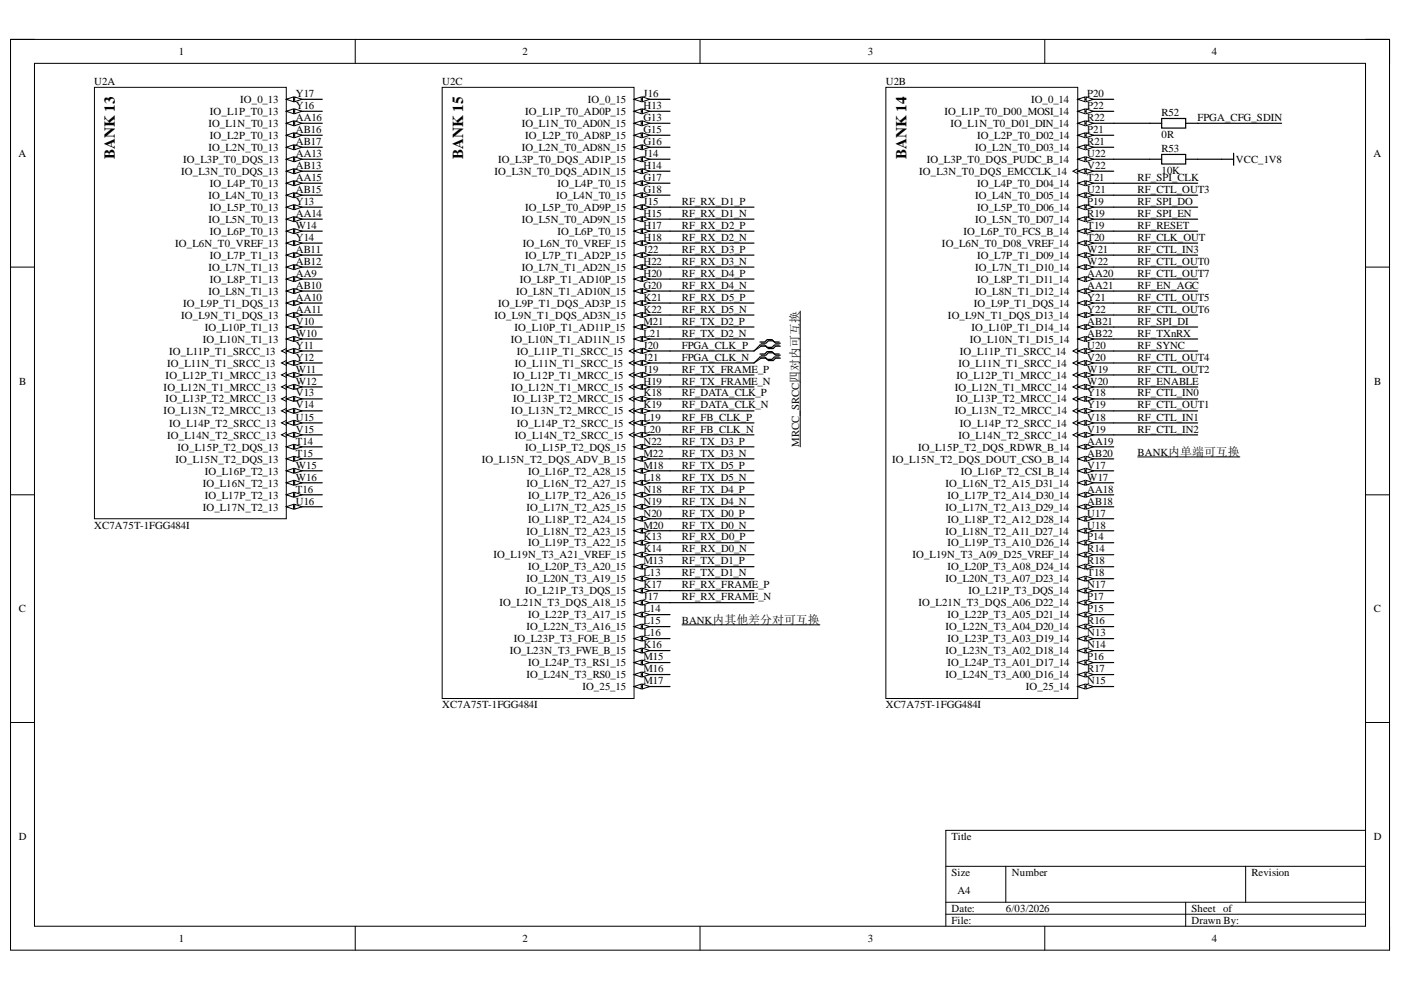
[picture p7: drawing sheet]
<svg xmlns="http://www.w3.org/2000/svg" width="297mm" height="210mm" viewBox="0 0 297 210" stroke-linecap="round" stroke-linejoin="round" font-family="sans-serif">
<defs><g id="words">
<g font-size="3.2">
<text x="24.4" y="33.7" transform="rotate(-90 24.4 33.7)">BANK 13</text>
<text x="98.2" y="33.7" transform="rotate(-90 98.2 33.7)">BANK 15</text>
<text x="192.2" y="33.7" transform="rotate(-90 192.2 33.7)">BANK 14</text>
</g>
<g font-size="2.3">
<text x="37.9" y="11.7">1</text>
<text x="110.8" y="11.7">2</text>
<text x="184" y="11.7">3</text>
<text x="256.9" y="11.7">4</text>
<text x="20" y="18">U2A</text>
<text x="50.9" y="21.8">IO_0_13</text>
<text x="62.7" y="23.1">Y16</text>
<text x="62.7" y="20.5">Y17</text>
<text x="93.8" y="18">U2C</text>
<text x="124.7" y="21.8">IO_0_15</text>
<text x="136.4" y="23.1">H13</text>
<text x="136.4" y="20.5">J16</text>
<text x="187.8" y="18">U2B</text>
<text x="218.6" y="21.8">IO_0_14</text>
<text x="230.5" y="23.1">P22</text>
<text x="230.5" y="20.5">P20</text>
<text x="44.2" y="26.9">IO_L1N_T0_13</text>
<text x="44.5" y="29.5">IO_L2P_T0_13</text>
<text x="44.5" y="24.4">IO_L1P_T0_13</text>
<text x="62.7" y="28.2">AB16</text>
<text x="62.7" y="25.6">AA16</text>
<text x="110.6" y="26.9">IO_L1N_T0_AD0N_15</text>
<text x="111.4" y="29.5">IO_L2P_T0_AD8P_15</text>
<text x="111.4" y="24.4">IO_L1P_T0_AD0P_15</text>
<text x="136.4" y="28.2">G15</text>
<text x="136.4" y="25.6">G13</text>
<text x="200.2" y="24.4">IO_L1P_T0_D00_MOSI_14</text>
<text x="201.5" y="26.9">IO_L1N_T0_D01_DIN_14</text>
<text x="207.2" y="29.5">IO_L2P_T0_D02_14</text>
<text x="230.5" y="28.2">P21</text>
<text x="230.5" y="25.6">R22</text>
<text x="246.3" y="29.3">0R</text>
<text x="246.3" y="24.6">R52</text>
<text x="253.9" y="25.6">FPGA_CFG_SDIN</text>
<text x="3.9" y="33.3">A</text>
<text x="38.8" y="34.6">IO_L3P_T0_DQS_13</text>
<text x="44.2" y="32">IO_L2N_T0_13</text>
<text x="62.7" y="35.9">AB13</text>
<text x="62.7" y="33.3">AA13</text>
<text x="62.7" y="30.8">AB17</text>
<text x="105.6" y="34.6">IO_L3P_T0_DQS_AD1P_15</text>
<text x="110.6" y="32">IO_L2N_T0_AD8N_15</text>
<text x="136.4" y="35.9">H14</text>
<text x="136.4" y="33.3">J14</text>
<text x="136.4" y="30.8">G16</text>
<text x="196.5" y="34.6">IO_L3P_T0_DQS_PUDC_B_14</text>
<text x="206.7" y="32">IO_L2N_T0_D03_14</text>
<text x="230.5" y="35.9">V22</text>
<text x="230.5" y="33.3">U22</text>
<text x="230.5" y="30.8">R21</text>
<text x="246.3" y="32.3">R53</text>
<text x="262" y="34.6">VCC_1V8</text>
<text x="291.2" y="33.3">A</text>
<text x="38.4" y="37.1">IO_L3N_T0_DQS_13</text>
<text x="44.5" y="39.7">IO_L4P_T0_13</text>
<text x="62.7" y="40.9">AB15</text>
<text x="62.7" y="38.4">AA15</text>
<text x="104.9" y="37.1">IO_L3N_T0_DQS_AD1N_15</text>
<text x="118.2" y="39.7">IO_L4P_T0_15</text>
<text x="136.4" y="40.9">G18</text>
<text x="136.4" y="38.4">G17</text>
<text x="194.9" y="37.1">IO_L3N_T0_DQS_EMCCLK_14</text>
<text x="207.2" y="39.7">IO_L4P_T0_D04_14</text>
<text x="230.5" y="40.9">U21</text>
<text x="230.5" y="38.4">T21</text>
<text x="241.2" y="38.4">RF_SPI_CLK</text>
<text x="241.2" y="40.9">RF_CTL_OUT3</text>
<text x="246.3" y="36.9">10K</text>
<text x="44.2" y="47.3">IO_L5N_T0_13</text>
<text x="44.2" y="42.2">IO_L4N_T0_13</text>
<text x="44.5" y="44.7">IO_L5P_T0_13</text>
<text x="62.7" y="46">AA14</text>
<text x="62.7" y="43.5">Y13</text>
<text x="110.6" y="47.3">IO_L5N_T0_AD9N_15</text>
<text x="111.4" y="44.7">IO_L5P_T0_AD9P_15</text>
<text x="117.9" y="42.2">IO_L4N_T0_15</text>
<text x="136.4" y="46">H15</text>
<text x="136.4" y="43.5">J15</text>
<text x="144.5" y="46">RF_RX_D1_N</text>
<text x="144.5" y="43.5">RF_RX_D1_P</text>
<text x="206.7" y="47.3">IO_L5N_T0_D07_14</text>
<text x="206.7" y="42.2">IO_L4N_T0_D05_14</text>
<text x="207.2" y="44.7">IO_L5P_T0_D06_14</text>
<text x="230.5" y="46">R19</text>
<text x="230.5" y="43.5">P19</text>
<text x="241.2" y="43.5">RF_SPI_DO</text>
<text x="241.2" y="46">RF_SPI_EN</text>
<text x="37.2" y="52.3">IO_L6N_T0_VREF_13</text>
<text x="44.5" y="49.8">IO_L6P_T0_13</text>
<text x="62.7" y="53.6">AB11</text>
<text x="62.7" y="48.5">W14</text>
<text x="62.7" y="51.1">Y14</text>
<text x="110.9" y="52.3">IO_L6N_T0_VREF_15</text>
<text x="118.2" y="49.8">IO_L6P_T0_15</text>
<text x="136.4" y="53.6">J22</text>
<text x="136.4" y="51.1">H18</text>
<text x="136.4" y="48.5">H17</text>
<text x="144.5" y="53.6">RF_RX_D3_P</text>
<text x="144.5" y="48.5">RF_RX_D2_P</text>
<text x="144.5" y="51.1">RF_RX_D2_N</text>
<text x="199.7" y="52.3">IO_L6N_T0_D08_VREF_14</text>
<text x="204.3" y="49.8">IO_L6P_T0_FCS_B_14</text>
<text x="230.5" y="53.6">W21</text>
<text x="230.5" y="51.1">T20</text>
<text x="230.5" y="48.5">T19</text>
<text x="241.2" y="51.1">RF_CLK_OUT</text>
<text x="241.2" y="48.5">RF_RESET</text>
<text x="241.2" y="53.6">RF_CTL_IN3</text>
<text x="44.2" y="57.4">IO_L7N_T1_13</text>
<text x="44.5" y="60">IO_L8P_T1_13</text>
<text x="44.5" y="54.9">IO_L7P_T1_13</text>
<text x="62.7" y="58.7">AA9</text>
<text x="62.7" y="56.2">AB12</text>
<text x="110.2" y="60">IO_L8P_T1_AD10P_15</text>
<text x="110.6" y="57.4">IO_L7N_T1_AD2N_15</text>
<text x="111.4" y="54.9">IO_L7P_T1_AD2P_15</text>
<text x="136.4" y="58.7">H20</text>
<text x="136.4" y="56.2">H22</text>
<text x="144.5" y="56.2">RF_RX_D3_N</text>
<text x="144.5" y="58.7">RF_RX_D4_P</text>
<text x="206.7" y="57.4">IO_L7N_T1_D10_14</text>
<text x="207.2" y="60">IO_L8P_T1_D11_14</text>
<text x="207.2" y="54.9">IO_L7P_T1_D09_14</text>
<text x="230.5" y="58.7">AA20</text>
<text x="230.5" y="56.2">W22</text>
<text x="241.2" y="56.2">RF_CTL_OUT0</text>
<text x="241.2" y="58.7">RF_CTL_OUT7</text>
<text x="38.8" y="65">IO_L9P_T1_DQS_13</text>
<text x="44.2" y="62.5">IO_L8N_T1_13</text>
<text x="62.7" y="63.8">AA10</text>
<text x="62.7" y="61.2">AB10</text>
<text x="105.6" y="65">IO_L9P_T1_DQS_AD3P_15</text>
<text x="109.4" y="62.5">IO_L8N_T1_AD10N_15</text>
<text x="136.4" y="63.8">K21</text>
<text x="136.4" y="61.2">G20</text>
<text x="144.5" y="63.8">RF_RX_D5_P</text>
<text x="144.5" y="61.2">RF_RX_D4_N</text>
<text x="206.5" y="65">IO_L9P_T1_DQS_14</text>
<text x="206.7" y="62.5">IO_L8N_T1_D12_14</text>
<text x="230.5" y="63.8">Y21</text>
<text x="230.5" y="61.2">AA21</text>
<text x="241.2" y="63.8">RF_CTL_OUT5</text>
<text x="241.2" y="61.2">RF_EN_AGC</text>
<text x="38.4" y="67.6">IO_L9N_T1_DQS_13</text>
<text x="43.4" y="70.1">IO_L10P_T1_13</text>
<text x="62.7" y="71.4">W10</text>
<text x="62.7" y="66.3">AA11</text>
<text x="62.7" y="68.8">V10</text>
<text x="104.9" y="67.6">IO_L9N_T1_DQS_AD3N_15</text>
<text x="109.1" y="70.1">IO_L10P_T1_AD11P_15</text>
<text x="136.4" y="71.4">L21</text>
<text x="136.4" y="68.8">M21</text>
<text x="136.4" y="66.3">K22</text>
<text x="144.5" y="68.8">RF_TX_D2_P</text>
<text x="144.5" y="71.4">RF_TX_D2_N</text>
<text x="144.5" y="66.3">RF_RX_D5_N</text>
<text x="201" y="67.6">IO_L9N_T1_DQS_D13_14</text>
<text x="206" y="70.1">IO_L10P_T1_D14_14</text>
<text x="230.5" y="71.4">AB22</text>
<text x="230.5" y="68.8">AB21</text>
<text x="230.5" y="66.3">Y22</text>
<text x="241.2" y="66.3">RF_CTL_OUT6</text>
<text x="241.2" y="68.8">RF_SPI_DI</text>
<text x="241.2" y="71.4">RF_TXnRX</text>
<text x="35.5" y="77.7">IO_L11N_T1_SRCC_13</text>
<text x="35.9" y="75.2">IO_L11P_T1_SRCC_13</text>
<text x="43" y="72.6">IO_L10N_T1_13</text>
<text x="62.7" y="76.5">Y12</text>
<text x="62.7" y="73.9">Y11</text>
<text x="108.3" y="72.6">IO_L10N_T1_AD11N_15</text>
<text x="109.2" y="77.7">IO_L11N_T1_SRCC_15</text>
<text x="109.6" y="75.2">IO_L11P_T1_SRCC_15</text>
<text x="136.4" y="76.5">J21</text>
<text x="136.4" y="73.9">J20</text>
<text x="144.5" y="73.9">FPGA_CLK_P</text>
<text x="144.5" y="76.5">FPGA_CLK_N</text>
<text x="203.2" y="77.7">IO_L11N_T1_SRCC_14</text>
<text x="203.5" y="75.2">IO_L11P_T1_SRCC_14</text>
<text x="205.6" y="72.6">IO_L10N_T1_D15_14</text>
<text x="230.5" y="76.5">V20</text>
<text x="230.5" y="73.9">U20</text>
<text x="241.2" y="76.5">RF_CTL_OUT4</text>
<text x="241.2" y="73.9">RF_SYNC</text>
<text x="4.1" y="81.5">B</text>
<text x="34.7" y="82.8">IO_L12N_T1_MRCC_13</text>
<text x="35.1" y="80.3">IO_L12P_T1_MRCC_13</text>
<text x="62.7" y="81.5">W12</text>
<text x="62.7" y="79">W11</text>
<text x="108.4" y="82.8">IO_L12N_T1_MRCC_15</text>
<text x="108.8" y="80.3">IO_L12P_T1_MRCC_15</text>
<text x="136.4" y="81.5">H19</text>
<text x="136.4" y="79">J19</text>
<text x="144.5" y="81.5">RF_TX_FRAME_N</text>
<text x="144.5" y="79">RF_TX_FRAME_P</text>
<text x="202.4" y="82.8">IO_L12N_T1_MRCC_14</text>
<text x="202.8" y="80.3">IO_L12P_T1_MRCC_14</text>
<text x="230.5" y="81.5">W20</text>
<text x="230.5" y="79">W19</text>
<text x="241.2" y="79">RF_CTL_OUT2</text>
<text x="241.2" y="81.5">RF_ENABLE</text>
<text x="291.4" y="81.5">B</text>
<text x="34.7" y="87.9">IO_L13N_T2_MRCC_13</text>
<text x="35.1" y="85.3">IO_L13P_T2_MRCC_13</text>
<text x="62.7" y="86.6">V14</text>
<text x="62.7" y="84.1">V13</text>
<text x="62.7" y="89.2">U15</text>
<text x="108.4" y="87.9">IO_L13N_T2_MRCC_15</text>
<text x="108.8" y="85.3">IO_L13P_T2_MRCC_15</text>
<text x="136.4" y="89.2">L19</text>
<text x="136.4" y="86.6">K19</text>
<text x="136.4" y="84.1">K18</text>
<text x="144.5" y="84.1">RF_DATA_CLK_P</text>
<text x="144.5" y="89.2">RF_FB_CLK_P</text>
<text x="144.5" y="86.6">RF_DATA_CLK_N</text>
<text x="202.4" y="87.9">IO_L13N_T2_MRCC_14</text>
<text x="202.8" y="85.3">IO_L13P_T2_MRCC_14</text>
<text x="230.5" y="89.2">V18</text>
<text x="230.5" y="86.6">Y19</text>
<text x="230.5" y="84.1">Y18</text>
<text x="241.2" y="86.6">RF_CTL_OUT1</text>
<text x="241.2" y="84.1">RF_CTL_IN0</text>
<text x="241.2" y="89.2">RF_CTL_IN1</text>
<text x="35.5" y="93">IO_L14N_T2_SRCC_13</text>
<text x="35.9" y="90.5">IO_L14P_T2_SRCC_13</text>
<text x="37.7" y="95.6">IO_L15P_T2_DQS_13</text>
<text x="62.7" y="94.3">T14</text>
<text x="62.7" y="91.8">V15</text>
<text x="109.2" y="93">IO_L14N_T2_SRCC_15</text>
<text x="109.6" y="90.5">IO_L14P_T2_SRCC_15</text>
<text x="111.4" y="95.6">IO_L15P_T2_DQS_15</text>
<text x="136.4" y="94.3">N22</text>
<text x="136.4" y="91.8">L20</text>
<text x="144.5" y="94.3">RF_TX_D3_P</text>
<text x="144.5" y="91.8">RF_FB_CLK_N</text>
<text x="169.4" y="94.7" transform="rotate(-90 169.4 94.7)">MRCC_SRCC四对内可互换</text>
<text x="194.6" y="95.6">IO_L15P_T2_DQS_RDWR_B_14</text>
<text x="203.2" y="93">IO_L14N_T2_SRCC_14</text>
<text x="203.5" y="90.5">IO_L14P_T2_SRCC_14</text>
<text x="230.5" y="94.3">AA19</text>
<text x="230.5" y="91.8">V19</text>
<text x="241.2" y="91.8">RF_CTL_IN2</text>
<text x="37.2" y="98.1">IO_L15N_T2_DQS_13</text>
<text x="43.4" y="100.6">IO_L16P_T2_13</text>
<text x="62.7" y="101.9">W16</text>
<text x="62.7" y="96.8">T15</text>
<text x="62.7" y="99.4">W15</text>
<text x="102.1" y="98.1">IO_L15N_T2_DQS_ADV_B_15</text>
<text x="112" y="100.6">IO_L16P_T2_A28_15</text>
<text x="136.4" y="96.8">M22</text>
<text x="136.4" y="101.9">L18</text>
<text x="136.4" y="99.4">M18</text>
<text x="144.5" y="99.4">RF_TX_D5_P</text>
<text x="144.5" y="101.9">RF_TX_D5_N</text>
<text x="144.5" y="96.8">RF_TX_D3_N</text>
<text x="189.1" y="98.1">IO_L15N_T2_DQS_DOUT_CSO_B_14</text>
<text x="203.7" y="100.6">IO_L16P_T2_CSI_B_14</text>
<text x="230.5" y="101.9">W17</text>
<text x="230.5" y="99.4">V17</text>
<text x="230.5" y="96.8">AB20</text>
<text x="241.2" y="96.7">BANK内单端可互换</text>
<text x="43" y="103.2">IO_L16N_T2_13</text>
<text x="43.4" y="105.7">IO_L17P_T2_13</text>
<text x="62.7" y="107">U16</text>
<text x="62.7" y="104.4">T16</text>
<text x="111.6" y="103.2">IO_L16N_T2_A27_15</text>
<text x="112" y="105.7">IO_L17P_T2_A26_15</text>
<text x="136.4" y="107">N19</text>
<text x="136.4" y="104.4">N18</text>
<text x="144.5" y="104.4">RF_TX_D4_P</text>
<text x="144.5" y="107">RF_TX_D4_N</text>
<text x="200.5" y="103.2">IO_L16N_T2_A15_D31_14</text>
<text x="200.9" y="105.7">IO_L17P_T2_A14_D30_14</text>
<text x="230.5" y="107">AB18</text>
<text x="230.5" y="104.4">AA18</text>
<text x="20" y="112.1">XC7A75T-1FGG484I</text>
<text x="43" y="108.3">IO_L17N_T2_13</text>
<text x="111.6" y="113.3">IO_L18N_T2_A23_15</text>
<text x="111.6" y="108.3">IO_L17N_T2_A25_15</text>
<text x="112" y="110.8">IO_L18P_T2_A24_15</text>
<text x="136.4" y="112.1">M20</text>
<text x="136.4" y="109.5">N20</text>
<text x="144.5" y="109.5">RF_TX_D0_P</text>
<text x="144.5" y="112.1">RF_TX_D0_N</text>
<text x="200.5" y="113.3">IO_L18N_T2_A11_D27_14</text>
<text x="200.5" y="108.3">IO_L17N_T2_A13_D29_14</text>
<text x="200.9" y="110.8">IO_L18P_T2_A12_D28_14</text>
<text x="230.5" y="112.1">U18</text>
<text x="230.5" y="109.5">U17</text>
<text x="104.6" y="118.4">IO_L19N_T3_A21_VREF_15</text>
<text x="112" y="115.9">IO_L19P_T3_A22_15</text>
<text x="136.4" y="119.7">M13</text>
<text x="136.4" y="117.1">K14</text>
<text x="136.4" y="114.6">K13</text>
<text x="144.5" y="119.7">RF_TX_D1_P</text>
<text x="144.5" y="117.1">RF_RX_D0_N</text>
<text x="144.5" y="114.6">RF_RX_D0_P</text>
<text x="193.5" y="118.4">IO_L19N_T3_A09_D25_VREF_14</text>
<text x="200.9" y="115.9">IO_L19P_T3_A10_D26_14</text>
<text x="230.5" y="119.7">R18</text>
<text x="230.5" y="117.1">R14</text>
<text x="230.5" y="114.6">P14</text>
<text x="111.6" y="123.5">IO_L20N_T3_A19_15</text>
<text x="112" y="120.9">IO_L20P_T3_A20_15</text>
<text x="136.4" y="124.7">K17</text>
<text x="136.4" y="122.2">L13</text>
<text x="144.5" y="122.2">RF_TX_D1_N</text>
<text x="144.5" y="124.7">RF_RX_FRAME_P</text>
<text x="200.5" y="123.5">IO_L20N_T3_A07_D23_14</text>
<text x="200.9" y="120.9">IO_L20P_T3_A08_D24_14</text>
<text x="230.5" y="124.7">N17</text>
<text x="230.5" y="122.2">T18</text>
<text x="4" y="129.8">C</text>
<text x="105.9" y="128.6">IO_L21N_T3_DQS_A18_15</text>
<text x="111.4" y="126">IO_L21P_T3_DQS_15</text>
<text x="112" y="131.1">IO_L22P_T3_A17_15</text>
<text x="136.4" y="127.3">J17</text>
<text x="136.4" y="129.8">L14</text>
<text x="144.5" y="127.3">RF_RX_FRAME_N</text>
<text x="194.7" y="128.6">IO_L21N_T3_DQS_A06_D22_14</text>
<text x="200.9" y="131.1">IO_L22P_T3_A05_D21_14</text>
<text x="205.3" y="126">IO_L21P_T3_DQS_14</text>
<text x="230.5" y="129.8">P15</text>
<text x="230.5" y="127.3">P17</text>
<text x="291.3" y="129.8">C</text>
<text x="108.9" y="136.2">IO_L23P_T3_FOE_B_15</text>
<text x="111.6" y="133.6">IO_L22N_T3_A16_15</text>
<text x="136.4" y="137.4">K16</text>
<text x="136.4" y="134.9">L16</text>
<text x="136.4" y="132.4">L15</text>
<text x="144.5" y="132.3">BANK内其他差分对可互换</text>
<text x="200.5" y="133.6">IO_L22N_T3_A04_D20_14</text>
<text x="200.9" y="136.2">IO_L23P_T3_A03_D19_14</text>
<text x="230.5" y="137.4">N14</text>
<text x="230.5" y="134.9">N13</text>
<text x="230.5" y="132.4">R16</text>
<text x="108.1" y="138.7">IO_L23N_T3_FWE_B_15</text>
<text x="111.6" y="143.8">IO_L24N_T3_RS0_15</text>
<text x="112" y="141.2">IO_L24P_T3_RS1_15</text>
<text x="136.4" y="142.5">M16</text>
<text x="136.4" y="140">M15</text>
<text x="200.5" y="143.8">IO_L24N_T3_A00_D16_14</text>
<text x="200.5" y="138.7">IO_L23N_T3_A02_D18_14</text>
<text x="200.9" y="141.2">IO_L24P_T3_A01_D17_14</text>
<text x="230.5" y="142.5">R17</text>
<text x="230.5" y="140">P16</text>
<text x="123.5" y="146.3">IO_25_15</text>
<text x="136.4" y="145">M17</text>
<text x="217.5" y="146.3">IO_25_14</text>
<text x="230.5" y="145">N15</text>
<text x="93.8" y="150.2">XC7A75T-1FGG484I</text>
<text x="187.8" y="150.2">XC7A75T-1FGG484I</text>
<text x="4" y="178.1">D</text>
<text x="201.8" y="178.1">Title</text>
<text x="291.3" y="178.1">D</text>
<text x="201.8" y="185.7">Size</text>
<text x="214.5" y="185.7">Number</text>
<text x="265.3" y="185.7">Revision</text>
<text x="203" y="189.5">A4</text>
<text x="201.8" y="193.3">Date:</text>
<text x="201.8" y="195.9">File:</text>
<text x="213.3" y="193.3">6/03/2026</text>
<text x="252.6" y="193.3">Sheet of</text>
<text x="252.6" y="195.9">Drawn By:</text>
<text x="37.9" y="199.7">1</text>
<text x="110.8" y="199.7">2</text>
<text x="184" y="199.7">3</text>
<text x="256.9" y="199.7">4</text>
</g>
</g></defs>
<path d="M2.2 8.4h292.4v193.1h-292.4z" fill="none" stroke="#000" stroke-width=".21"/>
<path d="M7.3 13.4h282.2v183h-282.2z" fill-rule="evenodd" fill="#fff"/>
<g fill="none" stroke="#000" stroke-width=".21">
<path d="M2.2 8.4h5.1M7.3 13.4h282.2v183h-282.2zM75.3 8.4v5M148.4 8.4v5M221.5 8.4v5M289.5 8.4h5.1v5M2.2 56.6h5.1M289.5 56.6h5.1M2.2 104.9h5.1M289.5 104.9h5.1M2.2 153.2h5.1M289.5 153.2h5.1"/>
<path d="M289.5 176.1h-89v20.3M75.3 196.4v5.1M148.4 196.4v5.1M200.5 183.7h89M200.5 191.3h89M200.5 193.8h89M213.3 183.7v7.6M221.5 196.4v5.1M251.4 191.3v5.1M264.1 183.7v7.6M294.6 196.4v5.1"/>
</g>
<path d="M243.8 26.1h2.5M243.8 33.8h2.5M246.3 25.1h5.1v2.1h-5.1zM246.3 32.7h5.1v2.1h-5.1zM251.4 26.1h2.5M251.4 33.8h2.5M259 33.8h2.6M261.6 32.5v2.5" fill="none" stroke="#000" stroke-width=".25"/>
<path d="M187.8 18.5h40.7v129.6h-40.7z" fill-rule="evenodd" fill="#fff"/>
<path d="M187.8 18.5h40.7v129.6h-40.7z" fill="none" stroke="#000" stroke-width=".21"/>
<path d="M228.5 145.6h7.6" fill="none" stroke="#000" stroke-width=".25"/>
<path d="M228.5 145.6l1.5-.5v1z" fill="#fff"/>
<path d="M228.5 145.6l1.5-.5v1z" fill="none" stroke="#000" stroke-width=".21"/>
<path d="M230.3 145.1l1.5 .5-1.5 .5z" fill="#fff"/>
<path d="M230.3 145.1l1.5 .5-1.5 .5z" fill="none" stroke="#000" stroke-width=".21"/>
<path d="M228.5 143h7.6" fill="none" stroke="#000" stroke-width=".25"/>
<path d="M228.5 143l1.5-.5v1z" fill="#fff"/>
<path d="M228.5 143l1.5-.5v1z" fill="none" stroke="#000" stroke-width=".21"/>
<path d="M230.3 142.5l1.5 .5-1.5 .5z" fill="#fff"/>
<path d="M230.3 142.5l1.5 .5-1.5 .5z" fill="none" stroke="#000" stroke-width=".21"/>
<path d="M228.5 140.5h7.6" fill="none" stroke="#000" stroke-width=".25"/>
<path d="M228.5 140.5l1.5-.5v1z" fill="#fff"/>
<path d="M228.5 140.5l1.5-.5v1z" fill="none" stroke="#000" stroke-width=".21"/>
<path d="M230.3 140l1.5 .5-1.5 .5z" fill="#fff"/>
<path d="M230.3 140l1.5 .5-1.5 .5z" fill="none" stroke="#000" stroke-width=".21"/>
<path d="M228.5 137.9h7.6" fill="none" stroke="#000" stroke-width=".25"/>
<path d="M228.5 137.9l1.5-.5v1z" fill="#fff"/>
<path d="M228.5 137.9l1.5-.5v1z" fill="none" stroke="#000" stroke-width=".21"/>
<path d="M230.3 137.4l1.5 .5-1.5 .5z" fill="#fff"/>
<path d="M230.3 137.4l1.5 .5-1.5 .5z" fill="none" stroke="#000" stroke-width=".21"/>
<path d="M228.5 135.4h7.6" fill="none" stroke="#000" stroke-width=".25"/>
<path d="M228.5 135.4l1.5-.5v1z" fill="#fff"/>
<path d="M228.5 135.4l1.5-.5v1z" fill="none" stroke="#000" stroke-width=".21"/>
<path d="M230.3 134.9l1.5 .5-1.5 .5z" fill="#fff"/>
<path d="M230.3 134.9l1.5 .5-1.5 .5z" fill="none" stroke="#000" stroke-width=".21"/>
<path d="M228.5 132.9h7.6" fill="none" stroke="#000" stroke-width=".25"/>
<path d="M228.5 132.9l1.5-.6v1.1z" fill="#fff"/>
<path d="M228.5 132.9l1.5-.6v1.1z" fill="none" stroke="#000" stroke-width=".21"/>
<path d="M230.3 132.3l1.5 .6-1.5 .5z" fill="#fff"/>
<path d="M230.3 132.3l1.5 .6-1.5 .5z" fill="none" stroke="#000" stroke-width=".21"/>
<path d="M228.5 130.3h7.6" fill="none" stroke="#000" stroke-width=".25"/>
<path d="M228.5 130.3l1.5-.5v1z" fill="#fff"/>
<path d="M228.5 130.3l1.5-.5v1z" fill="none" stroke="#000" stroke-width=".21"/>
<path d="M230.3 129.8l1.5 .5-1.5 .5z" fill="#fff"/>
<path d="M230.3 129.8l1.5 .5-1.5 .5z" fill="none" stroke="#000" stroke-width=".21"/>
<path d="M228.5 127.8h7.6" fill="none" stroke="#000" stroke-width=".25"/>
<path d="M228.5 127.8l1.5-.5v1z" fill="#fff"/>
<path d="M228.5 127.8l1.5-.5v1z" fill="none" stroke="#000" stroke-width=".21"/>
<path d="M230.3 127.3l1.5 .5-1.5 .5z" fill="#fff"/>
<path d="M230.3 127.3l1.5 .5-1.5 .5z" fill="none" stroke="#000" stroke-width=".21"/>
<path d="M228.5 125.2h7.6" fill="none" stroke="#000" stroke-width=".25"/>
<path d="M228.5 125.2l1.5-.5v1z" fill="#fff"/>
<path d="M228.5 125.2l1.5-.5v1z" fill="none" stroke="#000" stroke-width=".21"/>
<path d="M230.3 124.7l1.5 .5-1.5 .5z" fill="#fff"/>
<path d="M230.3 124.7l1.5 .5-1.5 .5z" fill="none" stroke="#000" stroke-width=".21"/>
<path d="M228.5 122.7h7.6" fill="none" stroke="#000" stroke-width=".25"/>
<path d="M228.5 122.7l1.5-.5v1z" fill="#fff"/>
<path d="M228.5 122.7l1.5-.5v1z" fill="none" stroke="#000" stroke-width=".21"/>
<path d="M230.3 122.2l1.5 .5-1.5 .5z" fill="#fff"/>
<path d="M230.3 122.2l1.5 .5-1.5 .5z" fill="none" stroke="#000" stroke-width=".21"/>
<path d="M228.5 120.2h7.6" fill="none" stroke="#000" stroke-width=".25"/>
<path d="M228.5 120.2l1.5-.5v1z" fill="#fff"/>
<path d="M228.5 120.2l1.5-.5v1z" fill="none" stroke="#000" stroke-width=".21"/>
<path d="M230.3 119.7l1.5 .5-1.5 .5z" fill="#fff"/>
<path d="M230.3 119.7l1.5 .5-1.5 .5z" fill="none" stroke="#000" stroke-width=".21"/>
<path d="M228.5 117.6h7.6" fill="none" stroke="#000" stroke-width=".25"/>
<path d="M228.5 117.6l1.5-.5v1z" fill="#fff"/>
<path d="M228.5 117.6l1.5-.5v1z" fill="none" stroke="#000" stroke-width=".21"/>
<path d="M230.3 117.1l1.5 .5-1.5 .5z" fill="#fff"/>
<path d="M230.3 117.1l1.5 .5-1.5 .5z" fill="none" stroke="#000" stroke-width=".21"/>
<path d="M228.5 115.1h7.6" fill="none" stroke="#000" stroke-width=".25"/>
<path d="M228.5 115.1l1.5-.5v1z" fill="#fff"/>
<path d="M228.5 115.1l1.5-.5v1z" fill="none" stroke="#000" stroke-width=".21"/>
<path d="M230.3 114.6l1.5 .5-1.5 .5z" fill="#fff"/>
<path d="M230.3 114.6l1.5 .5-1.5 .5z" fill="none" stroke="#000" stroke-width=".21"/>
<path d="M228.5 112.5h7.6" fill="none" stroke="#000" stroke-width=".25"/>
<path d="M228.5 112.5l1.5-.5v1z" fill="#fff"/>
<path d="M228.5 112.5l1.5-.5v1z" fill="none" stroke="#000" stroke-width=".21"/>
<path d="M230.3 112l1.5 .5-1.5 .5z" fill="#fff"/>
<path d="M230.3 112l1.5 .5-1.5 .5z" fill="none" stroke="#000" stroke-width=".21"/>
<path d="M228.5 110h7.6" fill="none" stroke="#000" stroke-width=".25"/>
<path d="M228.5 110l1.5-.5v1z" fill="#fff"/>
<path d="M228.5 110l1.5-.5v1z" fill="none" stroke="#000" stroke-width=".21"/>
<path d="M230.3 109.5l1.5 .5-1.5 .5z" fill="#fff"/>
<path d="M230.3 109.5l1.5 .5-1.5 .5z" fill="none" stroke="#000" stroke-width=".21"/>
<path d="M228.5 107.5h7.6" fill="none" stroke="#000" stroke-width=".25"/>
<path d="M228.5 107.5l1.5-.6v1.1z" fill="#fff"/>
<path d="M228.5 107.5l1.5-.6v1.1z" fill="none" stroke="#000" stroke-width=".21"/>
<path d="M230.3 106.9l1.5 .6-1.5 .5z" fill="#fff"/>
<path d="M230.3 106.9l1.5 .6-1.5 .5z" fill="none" stroke="#000" stroke-width=".21"/>
<path d="M228.5 104.9h7.6" fill="none" stroke="#000" stroke-width=".25"/>
<path d="M228.5 104.9l1.5-.5v1z" fill="#fff"/>
<path d="M228.5 104.9l1.5-.5v1z" fill="none" stroke="#000" stroke-width=".21"/>
<path d="M230.3 104.4l1.5 .5-1.5 .5z" fill="#fff"/>
<path d="M230.3 104.4l1.5 .5-1.5 .5z" fill="none" stroke="#000" stroke-width=".21"/>
<path d="M228.5 102.4h7.6" fill="none" stroke="#000" stroke-width=".25"/>
<path d="M228.5 102.4l1.5-.5v1z" fill="#fff"/>
<path d="M228.5 102.4l1.5-.5v1z" fill="none" stroke="#000" stroke-width=".21"/>
<path d="M230.3 101.9l1.5 .5-1.5 .5z" fill="#fff"/>
<path d="M230.3 101.9l1.5 .5-1.5 .5z" fill="none" stroke="#000" stroke-width=".21"/>
<path d="M228.5 99.8h7.6" fill="none" stroke="#000" stroke-width=".25"/>
<path d="M228.5 99.8l1.5-.5v1z" fill="#fff"/>
<path d="M228.5 99.8l1.5-.5v1z" fill="none" stroke="#000" stroke-width=".21"/>
<path d="M230.3 99.3l1.5 .5-1.5 .5z" fill="#fff"/>
<path d="M230.3 99.3l1.5 .5-1.5 .5z" fill="none" stroke="#000" stroke-width=".21"/>
<path d="M228.5 97.3h7.6" fill="none" stroke="#000" stroke-width=".25"/>
<path d="M228.5 97.3l1.5-.5v1z" fill="#fff"/>
<path d="M228.5 97.3l1.5-.5v1z" fill="none" stroke="#000" stroke-width=".21"/>
<path d="M230.3 96.8l1.5 .5-1.5 .5z" fill="#fff"/>
<path d="M230.3 96.8l1.5 .5-1.5 .5z" fill="none" stroke="#000" stroke-width=".21"/>
<path d="M228.5 94.7h7.6" fill="none" stroke="#000" stroke-width=".25"/>
<path d="M228.5 94.7l1.5-.5v1.1z" fill="#fff"/>
<path d="M228.5 94.7l1.5-.5v1.1z" fill="none" stroke="#000" stroke-width=".21"/>
<path d="M230.3 94.2l1.5 .5-1.5 .6z" fill="#fff"/>
<path d="M230.3 94.2l1.5 .5-1.5 .6z" fill="none" stroke="#000" stroke-width=".21"/>
<path d="M228.5 92.2h7.6" fill="none" stroke="#000" stroke-width=".25"/>
<path d="M228.5 92.2l1.5-.5v1z" fill="#fff"/>
<path d="M228.5 92.2l1.5-.5v1z" fill="none" stroke="#000" stroke-width=".21"/>
<path d="M230.3 91.7l1.5 .5-1.5 .5z" fill="#fff"/>
<path d="M228.5 91.7l-1 .5 1 .5M230.3 91.7l1.5 .5-1.5 .5z" fill="none" stroke="#000" stroke-width=".21"/>
<path d="M228.5 89.7h7.6" fill="none" stroke="#000" stroke-width=".25"/>
<path d="M228.5 89.7l1.5-.5v1z" fill="#fff"/>
<path d="M228.5 89.7l1.5-.5v1z" fill="none" stroke="#000" stroke-width=".21"/>
<path d="M230.3 89.2l1.5 .5-1.5 .5z" fill="#fff"/>
<path d="M228.5 89.2l-1 .5 1 .5M230.3 89.2l1.5 .5-1.5 .5z" fill="none" stroke="#000" stroke-width=".21"/>
<path d="M228.5 87.1h7.6" fill="none" stroke="#000" stroke-width=".25"/>
<path d="M228.5 87.1l1.5-.5v1z" fill="#fff"/>
<path d="M228.5 87.1l1.5-.5v1z" fill="none" stroke="#000" stroke-width=".21"/>
<path d="M230.3 86.6l1.5 .5-1.5 .5z" fill="#fff"/>
<path d="M228.5 86.6l-1 .5 1 .5M230.3 86.6l1.5 .5-1.5 .5z" fill="none" stroke="#000" stroke-width=".21"/>
<path d="M228.5 84.6h7.6" fill="none" stroke="#000" stroke-width=".25"/>
<path d="M228.5 84.6l1.5-.5v1z" fill="#fff"/>
<path d="M228.5 84.6l1.5-.5v1z" fill="none" stroke="#000" stroke-width=".21"/>
<path d="M230.3 84.1l1.5 .5-1.5 .5z" fill="#fff"/>
<path d="M228.5 84.1l-1 .5 1 .5M230.3 84.1l1.5 .5-1.5 .5z" fill="none" stroke="#000" stroke-width=".21"/>
<path d="M228.5 82h7.6" fill="none" stroke="#000" stroke-width=".25"/>
<path d="M228.5 82l1.5-.5v1.1z" fill="#fff"/>
<path d="M228.5 82l1.5-.5v1.1z" fill="none" stroke="#000" stroke-width=".21"/>
<path d="M230.3 81.5l1.5 .5-1.5 .6z" fill="#fff"/>
<path d="M228.5 81.5l-1 .5 1 .6M230.3 81.5l1.5 .5-1.5 .6z" fill="none" stroke="#000" stroke-width=".21"/>
<path d="M228.5 79.5h7.6" fill="none" stroke="#000" stroke-width=".25"/>
<path d="M228.5 79.5l1.5-.5v1z" fill="#fff"/>
<path d="M228.5 79.5l1.5-.5v1z" fill="none" stroke="#000" stroke-width=".21"/>
<path d="M230.3 79l1.5 .5-1.5 .5z" fill="#fff"/>
<path d="M228.5 79l-1 .5 1 .5M230.3 79l1.5 .5-1.5 .5z" fill="none" stroke="#000" stroke-width=".21"/>
<path d="M228.5 77h7.6" fill="none" stroke="#000" stroke-width=".25"/>
<path d="M228.5 77l1.5-.5v1z" fill="#fff"/>
<path d="M228.5 77l1.5-.5v1z" fill="none" stroke="#000" stroke-width=".21"/>
<path d="M230.3 76.5l1.5 .5-1.5 .5z" fill="#fff"/>
<path d="M228.5 76.5l-1 .5 1 .5M230.3 76.5l1.5 .5-1.5 .5z" fill="none" stroke="#000" stroke-width=".21"/>
<path d="M228.5 74.4h7.6" fill="none" stroke="#000" stroke-width=".25"/>
<path d="M228.5 74.4l1.5-.5v1z" fill="#fff"/>
<path d="M228.5 74.4l1.5-.5v1z" fill="none" stroke="#000" stroke-width=".21"/>
<path d="M230.3 73.9l1.5 .5-1.5 .5z" fill="#fff"/>
<path d="M228.5 73.9l-1 .5 1 .5M230.3 73.9l1.5 .5-1.5 .5z" fill="none" stroke="#000" stroke-width=".21"/>
<path d="M228.5 71.9h7.6" fill="none" stroke="#000" stroke-width=".25"/>
<path d="M228.5 71.9l1.5-.5v1z" fill="#fff"/>
<path d="M228.5 71.9l1.5-.5v1z" fill="none" stroke="#000" stroke-width=".21"/>
<path d="M230.3 71.4l1.5 .5-1.5 .5z" fill="#fff"/>
<path d="M230.3 71.4l1.5 .5-1.5 .5z" fill="none" stroke="#000" stroke-width=".21"/>
<path d="M228.5 69.3h7.6" fill="none" stroke="#000" stroke-width=".25"/>
<path d="M228.5 69.3l1.5-.5v1z" fill="#fff"/>
<path d="M228.5 69.3l1.5-.5v1z" fill="none" stroke="#000" stroke-width=".21"/>
<path d="M230.3 68.8l1.5 .5-1.5 .5z" fill="#fff"/>
<path d="M230.3 68.8l1.5 .5-1.5 .5z" fill="none" stroke="#000" stroke-width=".21"/>
<path d="M228.5 66.8h7.6" fill="none" stroke="#000" stroke-width=".25"/>
<path d="M228.5 66.8l1.5-.5v1z" fill="#fff"/>
<path d="M228.5 66.8l1.5-.5v1z" fill="none" stroke="#000" stroke-width=".21"/>
<path d="M230.3 66.3l1.5 .5-1.5 .5z" fill="#fff"/>
<path d="M230.3 66.3l1.5 .5-1.5 .5z" fill="none" stroke="#000" stroke-width=".21"/>
<path d="M228.5 64.3h7.6" fill="none" stroke="#000" stroke-width=".25"/>
<path d="M228.5 64.3l1.5-.6v1.1z" fill="#fff"/>
<path d="M228.5 64.3l1.5-.6v1.1z" fill="none" stroke="#000" stroke-width=".21"/>
<path d="M230.3 63.7l1.5 .6-1.5 .5z" fill="#fff"/>
<path d="M230.3 63.7l1.5 .6-1.5 .5z" fill="none" stroke="#000" stroke-width=".21"/>
<path d="M228.5 61.7h7.6" fill="none" stroke="#000" stroke-width=".25"/>
<path d="M228.5 61.7l1.5-.5v1z" fill="#fff"/>
<path d="M228.5 61.7l1.5-.5v1z" fill="none" stroke="#000" stroke-width=".21"/>
<path d="M230.3 61.2l1.5 .5-1.5 .5z" fill="#fff"/>
<path d="M230.3 61.2l1.5 .5-1.5 .5z" fill="none" stroke="#000" stroke-width=".21"/>
<path d="M228.5 59.2h7.6" fill="none" stroke="#000" stroke-width=".25"/>
<path d="M228.5 59.2l1.5-.5v1z" fill="#fff"/>
<path d="M228.5 59.2l1.5-.5v1z" fill="none" stroke="#000" stroke-width=".21"/>
<path d="M230.3 58.7l1.5 .5-1.5 .5z" fill="#fff"/>
<path d="M230.3 58.7l1.5 .5-1.5 .5z" fill="none" stroke="#000" stroke-width=".21"/>
<path d="M228.5 56.6h7.6" fill="none" stroke="#000" stroke-width=".25"/>
<path d="M228.5 56.6l1.5-.5v1z" fill="#fff"/>
<path d="M228.5 56.6l1.5-.5v1z" fill="none" stroke="#000" stroke-width=".21"/>
<path d="M230.3 56.1l1.5 .5-1.5 .5z" fill="#fff"/>
<path d="M230.3 56.1l1.5 .5-1.5 .5z" fill="none" stroke="#000" stroke-width=".21"/>
<path d="M228.5 54.1h7.6" fill="none" stroke="#000" stroke-width=".25"/>
<path d="M228.5 54.1l1.5-.5v1z" fill="#fff"/>
<path d="M228.5 54.1l1.5-.5v1z" fill="none" stroke="#000" stroke-width=".21"/>
<path d="M230.3 53.6l1.5 .5-1.5 .5z" fill="#fff"/>
<path d="M230.3 53.6l1.5 .5-1.5 .5z" fill="none" stroke="#000" stroke-width=".21"/>
<path d="M228.5 51.5h7.6" fill="none" stroke="#000" stroke-width=".25"/>
<path d="M228.5 51.5l1.5-.5v1.1z" fill="#fff"/>
<path d="M228.5 51.5l1.5-.5v1.1z" fill="none" stroke="#000" stroke-width=".21"/>
<path d="M230.3 51l1.5 .5-1.5 .6z" fill="#fff"/>
<path d="M230.3 51l1.5 .5-1.5 .6z" fill="none" stroke="#000" stroke-width=".21"/>
<path d="M228.5 49h7.6" fill="none" stroke="#000" stroke-width=".25"/>
<path d="M228.5 49l1.5-.5v1z" fill="#fff"/>
<path d="M228.5 49l1.5-.5v1z" fill="none" stroke="#000" stroke-width=".21"/>
<path d="M230.3 48.5l1.5 .5-1.5 .5z" fill="#fff"/>
<path d="M230.3 48.5l1.5 .5-1.5 .5z" fill="none" stroke="#000" stroke-width=".21"/>
<path d="M228.5 46.5h7.6" fill="none" stroke="#000" stroke-width=".25"/>
<path d="M228.5 46.5l1.5-.5v1z" fill="#fff"/>
<path d="M228.5 46.5l1.5-.5v1z" fill="none" stroke="#000" stroke-width=".21"/>
<path d="M230.3 46l1.5 .5-1.5 .5z" fill="#fff"/>
<path d="M230.3 46l1.5 .5-1.5 .5z" fill="none" stroke="#000" stroke-width=".21"/>
<path d="M228.5 43.9h7.6" fill="none" stroke="#000" stroke-width=".25"/>
<path d="M228.5 43.9l1.5-.5v1z" fill="#fff"/>
<path d="M228.5 43.9l1.5-.5v1z" fill="none" stroke="#000" stroke-width=".21"/>
<path d="M230.3 43.4l1.5 .5-1.5 .5z" fill="#fff"/>
<path d="M230.3 43.4l1.5 .5-1.5 .5z" fill="none" stroke="#000" stroke-width=".21"/>
<path d="M228.5 41.4h7.6" fill="none" stroke="#000" stroke-width=".25"/>
<path d="M228.5 41.4l1.5-.5v1z" fill="#fff"/>
<path d="M228.5 41.4l1.5-.5v1z" fill="none" stroke="#000" stroke-width=".21"/>
<path d="M230.3 40.9l1.5 .5-1.5 .5z" fill="#fff"/>
<path d="M230.3 40.9l1.5 .5-1.5 .5z" fill="none" stroke="#000" stroke-width=".21"/>
<path d="M228.5 38.8h7.6" fill="none" stroke="#000" stroke-width=".25"/>
<path d="M228.5 38.8l1.5-.5v1.1z" fill="#fff"/>
<path d="M228.5 38.8l1.5-.5v1.1z" fill="none" stroke="#000" stroke-width=".21"/>
<path d="M230.3 38.3l1.5 .5-1.5 .6z" fill="#fff"/>
<path d="M230.3 38.3l1.5 .5-1.5 .6z" fill="none" stroke="#000" stroke-width=".21"/>
<path d="M228.5 36.3h7.6" fill="none" stroke="#000" stroke-width=".25"/>
<path d="M228.5 36.3l1.5-.5v1z" fill="#fff"/>
<path d="M228.5 36.3l1.5-.5v1z" fill="none" stroke="#000" stroke-width=".21"/>
<path d="M230.3 35.8l1.5 .5-1.5 .5z" fill="#fff"/>
<path d="M228.5 35.8l-1 .5 1 .5M230.3 35.8l1.5 .5-1.5 .5z" fill="none" stroke="#000" stroke-width=".21"/>
<path d="M228.5 33.8h7.6" fill="none" stroke="#000" stroke-width=".25"/>
<path d="M228.5 33.8l1.5-.5v1z" fill="#fff"/>
<path d="M228.5 33.8l1.5-.5v1z" fill="none" stroke="#000" stroke-width=".21"/>
<path d="M230.3 33.3l1.5 .5-1.5 .5z" fill="#fff"/>
<path d="M230.3 33.3l1.5 .5-1.5 .5z" fill="none" stroke="#000" stroke-width=".21"/>
<path d="M228.5 31.2h7.6" fill="none" stroke="#000" stroke-width=".25"/>
<path d="M228.5 31.2l1.5-.5v1z" fill="#fff"/>
<path d="M228.5 31.2l1.5-.5v1z" fill="none" stroke="#000" stroke-width=".21"/>
<path d="M230.3 30.7l1.5 .5-1.5 .5z" fill="#fff"/>
<path d="M230.3 30.7l1.5 .5-1.5 .5z" fill="none" stroke="#000" stroke-width=".21"/>
<path d="M228.5 28.7h7.6" fill="none" stroke="#000" stroke-width=".25"/>
<path d="M228.5 28.7l1.5-.5v1z" fill="#fff"/>
<path d="M228.5 28.7l1.5-.5v1z" fill="none" stroke="#000" stroke-width=".21"/>
<path d="M230.3 28.2l1.5 .5-1.5 .5z" fill="#fff"/>
<path d="M230.3 28.2l1.5 .5-1.5 .5z" fill="none" stroke="#000" stroke-width=".21"/>
<path d="M228.5 26.1h7.6" fill="none" stroke="#000" stroke-width=".25"/>
<path d="M228.5 26.1l1.5-.5v1z" fill="#fff"/>
<path d="M228.5 26.1l1.5-.5v1z" fill="none" stroke="#000" stroke-width=".21"/>
<path d="M230.3 25.6l1.5 .5-1.5 .5z" fill="#fff"/>
<path d="M230.3 25.6l1.5 .5-1.5 .5z" fill="none" stroke="#000" stroke-width=".21"/>
<path d="M228.5 23.6h7.6" fill="none" stroke="#000" stroke-width=".25"/>
<path d="M228.5 23.6l1.5-.5v1z" fill="#fff"/>
<path d="M228.5 23.6l1.5-.5v1z" fill="none" stroke="#000" stroke-width=".21"/>
<path d="M230.3 23.1l1.5 .5-1.5 .5z" fill="#fff"/>
<path d="M230.3 23.1l1.5 .5-1.5 .5z" fill="none" stroke="#000" stroke-width=".21"/>
<path d="M228.5 21.1h7.6" fill="none" stroke="#000" stroke-width=".25"/>
<path d="M228.5 21.1l1.5-.6v1.1z" fill="#fff"/>
<path d="M228.5 21.1l1.5-.6v1.1z" fill="none" stroke="#000" stroke-width=".21"/>
<path d="M230.3 20.5l1.5 .6-1.5 .5z" fill="#fff"/>
<path d="M230.3 20.5l1.5 .6-1.5 .5z" fill="none" stroke="#000" stroke-width=".21"/>
<path d="M93.8 18.5h40.6v129.6h-40.6z" fill-rule="evenodd" fill="#fff"/>
<path d="M93.8 18.5h40.6v129.6h-40.6z" fill="none" stroke="#000" stroke-width=".21"/>
<path d="M134.4 145.6h7.7" fill="none" stroke="#000" stroke-width=".25"/>
<path d="M134.4 145.6l1.6-.5v1z" fill="#fff"/>
<path d="M134.4 145.6l1.6-.5v1z" fill="none" stroke="#000" stroke-width=".21"/>
<path d="M136.2 145.1l1.5 .5-1.5 .5z" fill="#fff"/>
<path d="M136.2 145.1l1.5 .5-1.5 .5z" fill="none" stroke="#000" stroke-width=".21"/>
<path d="M134.4 143h7.7" fill="none" stroke="#000" stroke-width=".25"/>
<path d="M134.4 143l1.6-.5v1z" fill="#fff"/>
<path d="M134.4 143l1.6-.5v1z" fill="none" stroke="#000" stroke-width=".21"/>
<path d="M136.2 142.5l1.5 .5-1.5 .5z" fill="#fff"/>
<path d="M136.2 142.5l1.5 .5-1.5 .5z" fill="none" stroke="#000" stroke-width=".21"/>
<path d="M134.4 140.5h7.7" fill="none" stroke="#000" stroke-width=".25"/>
<path d="M134.4 140.5l1.6-.5v1z" fill="#fff"/>
<path d="M134.4 140.5l1.6-.5v1z" fill="none" stroke="#000" stroke-width=".21"/>
<path d="M136.2 140l1.5 .5-1.5 .5z" fill="#fff"/>
<path d="M136.2 140l1.5 .5-1.5 .5z" fill="none" stroke="#000" stroke-width=".21"/>
<path d="M134.4 137.9h7.7" fill="none" stroke="#000" stroke-width=".25"/>
<path d="M134.4 137.9l1.6-.5v1z" fill="#fff"/>
<path d="M134.4 137.9l1.6-.5v1z" fill="none" stroke="#000" stroke-width=".21"/>
<path d="M136.2 137.4l1.5 .5-1.5 .5z" fill="#fff"/>
<path d="M136.2 137.4l1.5 .5-1.5 .5z" fill="none" stroke="#000" stroke-width=".21"/>
<path d="M134.4 135.4h7.7" fill="none" stroke="#000" stroke-width=".25"/>
<path d="M134.4 135.4l1.6-.5v1z" fill="#fff"/>
<path d="M134.4 135.4l1.6-.5v1z" fill="none" stroke="#000" stroke-width=".21"/>
<path d="M136.2 134.9l1.5 .5-1.5 .5z" fill="#fff"/>
<path d="M136.2 134.9l1.5 .5-1.5 .5z" fill="none" stroke="#000" stroke-width=".21"/>
<path d="M134.4 132.9h7.7" fill="none" stroke="#000" stroke-width=".25"/>
<path d="M134.4 132.9l1.6-.6v1.1z" fill="#fff"/>
<path d="M134.4 132.9l1.6-.6v1.1z" fill="none" stroke="#000" stroke-width=".21"/>
<path d="M136.2 132.3l1.5 .6-1.5 .5z" fill="#fff"/>
<path d="M136.2 132.3l1.5 .6-1.5 .5z" fill="none" stroke="#000" stroke-width=".21"/>
<path d="M134.4 130.3h7.7" fill="none" stroke="#000" stroke-width=".25"/>
<path d="M134.4 130.3l1.6-.5v1z" fill="#fff"/>
<path d="M134.4 130.3l1.6-.5v1z" fill="none" stroke="#000" stroke-width=".21"/>
<path d="M136.2 129.8l1.5 .5-1.5 .5z" fill="#fff"/>
<path d="M136.2 129.8l1.5 .5-1.5 .5z" fill="none" stroke="#000" stroke-width=".21"/>
<path d="M134.4 127.8h7.7" fill="none" stroke="#000" stroke-width=".25"/>
<path d="M134.4 127.8l1.6-.5v1z" fill="#fff"/>
<path d="M134.4 127.8l1.6-.5v1z" fill="none" stroke="#000" stroke-width=".21"/>
<path d="M136.2 127.3l1.5 .5-1.5 .5z" fill="#fff"/>
<path d="M136.2 127.3l1.5 .5-1.5 .5z" fill="none" stroke="#000" stroke-width=".21"/>
<path d="M134.4 125.2h7.7" fill="none" stroke="#000" stroke-width=".25"/>
<path d="M134.4 125.2l1.6-.5v1z" fill="#fff"/>
<path d="M134.4 125.2l1.6-.5v1z" fill="none" stroke="#000" stroke-width=".21"/>
<path d="M136.2 124.7l1.5 .5-1.5 .5z" fill="#fff"/>
<path d="M136.2 124.7l1.5 .5-1.5 .5z" fill="none" stroke="#000" stroke-width=".21"/>
<path d="M134.4 122.7h7.7" fill="none" stroke="#000" stroke-width=".25"/>
<path d="M134.4 122.7l1.6-.5v1z" fill="#fff"/>
<path d="M134.4 122.7l1.6-.5v1z" fill="none" stroke="#000" stroke-width=".21"/>
<path d="M136.2 122.2l1.5 .5-1.5 .5z" fill="#fff"/>
<path d="M136.2 122.2l1.5 .5-1.5 .5z" fill="none" stroke="#000" stroke-width=".21"/>
<path d="M134.4 120.2h7.7" fill="none" stroke="#000" stroke-width=".25"/>
<path d="M134.4 120.2l1.6-.6v1.1z" fill="#fff"/>
<path d="M134.4 120.2l1.6-.6v1.1z" fill="none" stroke="#000" stroke-width=".21"/>
<path d="M136.2 119.6l1.5 .6-1.5 .5z" fill="#fff"/>
<path d="M136.2 119.6l1.5 .6-1.5 .5z" fill="none" stroke="#000" stroke-width=".21"/>
<path d="M134.4 117.6h7.7" fill="none" stroke="#000" stroke-width=".25"/>
<path d="M134.4 117.6l1.6-.5v1z" fill="#fff"/>
<path d="M134.4 117.6l1.6-.5v1z" fill="none" stroke="#000" stroke-width=".21"/>
<path d="M136.2 117.1l1.5 .5-1.5 .5z" fill="#fff"/>
<path d="M136.2 117.1l1.5 .5-1.5 .5z" fill="none" stroke="#000" stroke-width=".21"/>
<path d="M134.4 115.1h7.7" fill="none" stroke="#000" stroke-width=".25"/>
<path d="M134.4 115.1l1.6-.5v1z" fill="#fff"/>
<path d="M134.4 115.1l1.6-.5v1z" fill="none" stroke="#000" stroke-width=".21"/>
<path d="M136.2 114.6l1.5 .5-1.5 .5z" fill="#fff"/>
<path d="M136.2 114.6l1.5 .5-1.5 .5z" fill="none" stroke="#000" stroke-width=".21"/>
<path d="M134.4 112.5h7.7" fill="none" stroke="#000" stroke-width=".25"/>
<path d="M134.4 112.5l1.6-.5v1z" fill="#fff"/>
<path d="M134.4 112.5l1.6-.5v1z" fill="none" stroke="#000" stroke-width=".21"/>
<path d="M136.2 112l1.5 .5-1.5 .5z" fill="#fff"/>
<path d="M136.2 112l1.5 .5-1.5 .5z" fill="none" stroke="#000" stroke-width=".21"/>
<path d="M134.4 110h7.7" fill="none" stroke="#000" stroke-width=".25"/>
<path d="M134.4 110l1.6-.5v1z" fill="#fff"/>
<path d="M134.4 110l1.6-.5v1z" fill="none" stroke="#000" stroke-width=".21"/>
<path d="M136.2 109.5l1.5 .5-1.5 .5z" fill="#fff"/>
<path d="M136.2 109.5l1.5 .5-1.5 .5z" fill="none" stroke="#000" stroke-width=".21"/>
<path d="M134.4 107.4h7.7" fill="none" stroke="#000" stroke-width=".25"/>
<path d="M134.4 107.4l1.6-.5v1.1z" fill="#fff"/>
<path d="M134.4 107.4l1.6-.5v1.1z" fill="none" stroke="#000" stroke-width=".21"/>
<path d="M136.2 106.9l1.5 .5-1.5 .6z" fill="#fff"/>
<path d="M136.2 106.9l1.5 .5-1.5 .6z" fill="none" stroke="#000" stroke-width=".21"/>
<path d="M134.4 104.9h7.7" fill="none" stroke="#000" stroke-width=".25"/>
<path d="M134.4 104.9l1.6-.5v1z" fill="#fff"/>
<path d="M134.4 104.9l1.6-.5v1z" fill="none" stroke="#000" stroke-width=".21"/>
<path d="M136.2 104.4l1.5 .5-1.5 .5z" fill="#fff"/>
<path d="M136.2 104.4l1.5 .5-1.5 .5z" fill="none" stroke="#000" stroke-width=".21"/>
<path d="M134.4 102.4h7.7" fill="none" stroke="#000" stroke-width=".25"/>
<path d="M134.4 102.4l1.6-.5v1z" fill="#fff"/>
<path d="M134.4 102.4l1.6-.5v1z" fill="none" stroke="#000" stroke-width=".21"/>
<path d="M136.2 101.9l1.5 .5-1.5 .5z" fill="#fff"/>
<path d="M136.2 101.9l1.5 .5-1.5 .5z" fill="none" stroke="#000" stroke-width=".21"/>
<path d="M134.4 99.8h7.7" fill="none" stroke="#000" stroke-width=".25"/>
<path d="M134.4 99.8l1.6-.5v1z" fill="#fff"/>
<path d="M134.4 99.8l1.6-.5v1z" fill="none" stroke="#000" stroke-width=".21"/>
<path d="M136.2 99.3l1.5 .5-1.5 .5z" fill="#fff"/>
<path d="M136.2 99.3l1.5 .5-1.5 .5z" fill="none" stroke="#000" stroke-width=".21"/>
<path d="M134.4 97.3h7.7" fill="none" stroke="#000" stroke-width=".25"/>
<path d="M134.4 97.3l1.6-.5v1z" fill="#fff"/>
<path d="M134.4 97.3l1.6-.5v1z" fill="none" stroke="#000" stroke-width=".21"/>
<path d="M136.2 96.8l1.5 .5-1.5 .5z" fill="#fff"/>
<path d="M136.2 96.8l1.5 .5-1.5 .5z" fill="none" stroke="#000" stroke-width=".21"/>
<path d="M134.4 94.7h7.7" fill="none" stroke="#000" stroke-width=".25"/>
<path d="M134.4 94.7l1.6-.5v1.1z" fill="#fff"/>
<path d="M134.4 94.7l1.6-.5v1.1z" fill="none" stroke="#000" stroke-width=".21"/>
<path d="M136.2 94.2l1.5 .5-1.5 .6z" fill="#fff"/>
<path d="M136.2 94.2l1.5 .5-1.5 .6z" fill="none" stroke="#000" stroke-width=".21"/>
<path d="M134.4 92.2h7.7" fill="none" stroke="#000" stroke-width=".25"/>
<path d="M134.4 92.2l1.6-.5v1z" fill="#fff"/>
<path d="M134.4 92.2l1.6-.5v1z" fill="none" stroke="#000" stroke-width=".21"/>
<path d="M136.2 91.7l1.5 .5-1.5 .5z" fill="#fff"/>
<path d="M134.4 91.7l-1 .5 1 .5M136.2 91.7l1.5 .5-1.5 .5z" fill="none" stroke="#000" stroke-width=".21"/>
<path d="M134.4 89.7h7.7" fill="none" stroke="#000" stroke-width=".25"/>
<path d="M134.4 89.7l1.6-.5v1z" fill="#fff"/>
<path d="M134.4 89.7l1.6-.5v1z" fill="none" stroke="#000" stroke-width=".21"/>
<path d="M136.2 89.2l1.5 .5-1.5 .5z" fill="#fff"/>
<path d="M134.4 89.2l-1 .5 1 .5M136.2 89.2l1.5 .5-1.5 .5z" fill="none" stroke="#000" stroke-width=".21"/>
<path d="M134.4 87.1h7.7" fill="none" stroke="#000" stroke-width=".25"/>
<path d="M134.4 87.1l1.6-.5v1z" fill="#fff"/>
<path d="M134.4 87.1l1.6-.5v1z" fill="none" stroke="#000" stroke-width=".21"/>
<path d="M136.2 86.6l1.5 .5-1.5 .5z" fill="#fff"/>
<path d="M134.4 86.6l-1 .5 1 .5M136.2 86.6l1.5 .5-1.5 .5z" fill="none" stroke="#000" stroke-width=".21"/>
<path d="M134.4 84.6h7.7" fill="none" stroke="#000" stroke-width=".25"/>
<path d="M134.4 84.6l1.6-.5v1z" fill="#fff"/>
<path d="M134.4 84.6l1.6-.5v1z" fill="none" stroke="#000" stroke-width=".21"/>
<path d="M136.2 84.1l1.5 .5-1.5 .5z" fill="#fff"/>
<path d="M134.4 84.1l-1 .5 1 .5M136.2 84.1l1.5 .5-1.5 .5z" fill="none" stroke="#000" stroke-width=".21"/>
<path d="M134.4 82h7.7" fill="none" stroke="#000" stroke-width=".25"/>
<path d="M134.4 82l1.6-.5v1z" fill="#fff"/>
<path d="M134.4 82l1.6-.5v1z" fill="none" stroke="#000" stroke-width=".21"/>
<path d="M136.2 81.5l1.5 .5-1.5 .5z" fill="#fff"/>
<path d="M134.4 81.5l-1 .5 1 .5M136.2 81.5l1.5 .5-1.5 .5z" fill="none" stroke="#000" stroke-width=".21"/>
<path d="M134.4 79.5h7.7" fill="none" stroke="#000" stroke-width=".25"/>
<path d="M134.4 79.5l1.6-.5v1z" fill="#fff"/>
<path d="M134.4 79.5l1.6-.5v1z" fill="none" stroke="#000" stroke-width=".21"/>
<path d="M136.2 79l1.5 .5-1.5 .5z" fill="#fff"/>
<path d="M134.4 79l-1 .5 1 .5M136.2 79l1.5 .5-1.5 .5z" fill="none" stroke="#000" stroke-width=".21"/>
<path d="M134.4 77h7.7" fill="none" stroke="#000" stroke-width=".25"/>
<path d="M134.4 77l1.6-.6v1.1z" fill="#fff"/>
<path d="M134.4 77l1.6-.6v1.1z" fill="none" stroke="#000" stroke-width=".21"/>
<path d="M136.2 76.4l1.5 .6-1.5 .5z" fill="#fff"/>
<path d="M134.4 76.4l-1 .6 1 .5M136.2 76.4l1.5 .6-1.5 .5z" fill="none" stroke="#000" stroke-width=".21"/>
<path d="M134.4 74.4h7.7" fill="none" stroke="#000" stroke-width=".25"/>
<path d="M134.4 74.4l1.6-.5v1z" fill="#fff"/>
<path d="M134.4 74.4l1.6-.5v1z" fill="none" stroke="#000" stroke-width=".21"/>
<path d="M136.2 73.9l1.5 .5-1.5 .5z" fill="#fff"/>
<path d="M134.4 73.9l-1 .5 1 .5M136.2 73.9l1.5 .5-1.5 .5z" fill="none" stroke="#000" stroke-width=".21"/>
<path d="M134.4 71.9h7.7" fill="none" stroke="#000" stroke-width=".25"/>
<path d="M134.4 71.9l1.6-.5v1z" fill="#fff"/>
<path d="M134.4 71.9l1.6-.5v1z" fill="none" stroke="#000" stroke-width=".21"/>
<path d="M136.2 71.4l1.5 .5-1.5 .5z" fill="#fff"/>
<path d="M136.2 71.4l1.5 .5-1.5 .5z" fill="none" stroke="#000" stroke-width=".21"/>
<path d="M134.4 69.3h7.7" fill="none" stroke="#000" stroke-width=".25"/>
<path d="M134.4 69.3l1.6-.5v1z" fill="#fff"/>
<path d="M134.4 69.3l1.6-.5v1z" fill="none" stroke="#000" stroke-width=".21"/>
<path d="M136.2 68.8l1.5 .5-1.5 .5z" fill="#fff"/>
<path d="M136.2 68.8l1.5 .5-1.5 .5z" fill="none" stroke="#000" stroke-width=".21"/>
<path d="M134.4 66.8h7.7" fill="none" stroke="#000" stroke-width=".25"/>
<path d="M134.4 66.8l1.6-.5v1z" fill="#fff"/>
<path d="M134.4 66.8l1.6-.5v1z" fill="none" stroke="#000" stroke-width=".21"/>
<path d="M136.2 66.3l1.5 .5-1.5 .5z" fill="#fff"/>
<path d="M136.2 66.3l1.5 .5-1.5 .5z" fill="none" stroke="#000" stroke-width=".21"/>
<path d="M134.4 64.3h7.7" fill="none" stroke="#000" stroke-width=".25"/>
<path d="M134.4 64.3l1.6-.6v1.1z" fill="#fff"/>
<path d="M134.4 64.3l1.6-.6v1.1z" fill="none" stroke="#000" stroke-width=".21"/>
<path d="M136.2 63.7l1.5 .6-1.5 .5z" fill="#fff"/>
<path d="M136.2 63.7l1.5 .6-1.5 .5z" fill="none" stroke="#000" stroke-width=".21"/>
<path d="M134.4 61.7h7.7" fill="none" stroke="#000" stroke-width=".25"/>
<path d="M134.4 61.7l1.6-.5v1z" fill="#fff"/>
<path d="M134.4 61.7l1.6-.5v1z" fill="none" stroke="#000" stroke-width=".21"/>
<path d="M136.2 61.2l1.5 .5-1.5 .5z" fill="#fff"/>
<path d="M136.2 61.2l1.5 .5-1.5 .5z" fill="none" stroke="#000" stroke-width=".21"/>
<path d="M134.4 59.2h7.7" fill="none" stroke="#000" stroke-width=".25"/>
<path d="M134.4 59.2l1.6-.5v1z" fill="#fff"/>
<path d="M134.4 59.2l1.6-.5v1z" fill="none" stroke="#000" stroke-width=".21"/>
<path d="M136.2 58.7l1.5 .5-1.5 .5z" fill="#fff"/>
<path d="M136.2 58.7l1.5 .5-1.5 .5z" fill="none" stroke="#000" stroke-width=".21"/>
<path d="M134.4 56.6h7.7" fill="none" stroke="#000" stroke-width=".25"/>
<path d="M134.4 56.6l1.6-.5v1z" fill="#fff"/>
<path d="M134.4 56.6l1.6-.5v1z" fill="none" stroke="#000" stroke-width=".21"/>
<path d="M136.2 56.1l1.5 .5-1.5 .5z" fill="#fff"/>
<path d="M136.2 56.1l1.5 .5-1.5 .5z" fill="none" stroke="#000" stroke-width=".21"/>
<path d="M134.4 54.1h7.7" fill="none" stroke="#000" stroke-width=".25"/>
<path d="M134.4 54.1l1.6-.5v1z" fill="#fff"/>
<path d="M134.4 54.1l1.6-.5v1z" fill="none" stroke="#000" stroke-width=".21"/>
<path d="M136.2 53.6l1.5 .5-1.5 .5z" fill="#fff"/>
<path d="M136.2 53.6l1.5 .5-1.5 .5z" fill="none" stroke="#000" stroke-width=".21"/>
<path d="M134.4 51.5h7.7" fill="none" stroke="#000" stroke-width=".25"/>
<path d="M134.4 51.5l1.6-.5v1.1z" fill="#fff"/>
<path d="M134.4 51.5l1.6-.5v1.1z" fill="none" stroke="#000" stroke-width=".21"/>
<path d="M136.2 51l1.5 .5-1.5 .6z" fill="#fff"/>
<path d="M136.2 51l1.5 .5-1.5 .6z" fill="none" stroke="#000" stroke-width=".21"/>
<path d="M134.4 49h7.7" fill="none" stroke="#000" stroke-width=".25"/>
<path d="M134.4 49l1.6-.5v1z" fill="#fff"/>
<path d="M134.4 49l1.6-.5v1z" fill="none" stroke="#000" stroke-width=".21"/>
<path d="M136.2 48.5l1.5 .5-1.5 .5z" fill="#fff"/>
<path d="M136.2 48.5l1.5 .5-1.5 .5z" fill="none" stroke="#000" stroke-width=".21"/>
<path d="M134.4 46.5h7.7" fill="none" stroke="#000" stroke-width=".25"/>
<path d="M134.4 46.5l1.6-.5v1z" fill="#fff"/>
<path d="M134.4 46.5l1.6-.5v1z" fill="none" stroke="#000" stroke-width=".21"/>
<path d="M136.2 46l1.5 .5-1.5 .5z" fill="#fff"/>
<path d="M136.2 46l1.5 .5-1.5 .5z" fill="none" stroke="#000" stroke-width=".21"/>
<path d="M134.4 43.9h7.7" fill="none" stroke="#000" stroke-width=".25"/>
<path d="M134.4 43.9l1.6-.5v1z" fill="#fff"/>
<path d="M134.4 43.9l1.6-.5v1z" fill="none" stroke="#000" stroke-width=".21"/>
<path d="M136.2 43.4l1.5 .5-1.5 .5z" fill="#fff"/>
<path d="M136.2 43.4l1.5 .5-1.5 .5z" fill="none" stroke="#000" stroke-width=".21"/>
<path d="M134.4 41.4h7.7" fill="none" stroke="#000" stroke-width=".25"/>
<path d="M134.4 41.4l1.6-.5v1z" fill="#fff"/>
<path d="M134.4 41.4l1.6-.5v1z" fill="none" stroke="#000" stroke-width=".21"/>
<path d="M136.2 40.9l1.5 .5-1.5 .5z" fill="#fff"/>
<path d="M136.2 40.9l1.5 .5-1.5 .5z" fill="none" stroke="#000" stroke-width=".21"/>
<path d="M134.4 38.8h7.7" fill="none" stroke="#000" stroke-width=".25"/>
<path d="M134.4 38.8l1.6-.5v1z" fill="#fff"/>
<path d="M134.4 38.8l1.6-.5v1z" fill="none" stroke="#000" stroke-width=".21"/>
<path d="M136.2 38.3l1.5 .5-1.5 .5z" fill="#fff"/>
<path d="M136.2 38.3l1.5 .5-1.5 .5z" fill="none" stroke="#000" stroke-width=".21"/>
<path d="M134.4 36.3h7.7" fill="none" stroke="#000" stroke-width=".25"/>
<path d="M134.4 36.3l1.6-.5v1z" fill="#fff"/>
<path d="M134.4 36.3l1.6-.5v1z" fill="none" stroke="#000" stroke-width=".21"/>
<path d="M136.2 35.8l1.5 .5-1.5 .5z" fill="#fff"/>
<path d="M136.2 35.8l1.5 .5-1.5 .5z" fill="none" stroke="#000" stroke-width=".21"/>
<path d="M134.4 33.8h7.7" fill="none" stroke="#000" stroke-width=".25"/>
<path d="M134.4 33.8l1.6-.5v1z" fill="#fff"/>
<path d="M134.4 33.8l1.6-.5v1z" fill="none" stroke="#000" stroke-width=".21"/>
<path d="M136.2 33.3l1.5 .5-1.5 .5z" fill="#fff"/>
<path d="M136.2 33.3l1.5 .5-1.5 .5z" fill="none" stroke="#000" stroke-width=".21"/>
<path d="M134.4 31.2h7.7" fill="none" stroke="#000" stroke-width=".25"/>
<path d="M134.4 31.2l1.6-.5v1z" fill="#fff"/>
<path d="M134.4 31.2l1.6-.5v1z" fill="none" stroke="#000" stroke-width=".21"/>
<path d="M136.2 30.7l1.5 .5-1.5 .5z" fill="#fff"/>
<path d="M136.2 30.7l1.5 .5-1.5 .5z" fill="none" stroke="#000" stroke-width=".21"/>
<path d="M134.4 28.7h7.7" fill="none" stroke="#000" stroke-width=".25"/>
<path d="M134.4 28.7l1.6-.5v1z" fill="#fff"/>
<path d="M134.4 28.7l1.6-.5v1z" fill="none" stroke="#000" stroke-width=".21"/>
<path d="M136.2 28.2l1.5 .5-1.5 .5z" fill="#fff"/>
<path d="M136.2 28.2l1.5 .5-1.5 .5z" fill="none" stroke="#000" stroke-width=".21"/>
<path d="M134.4 26.1h7.7" fill="none" stroke="#000" stroke-width=".25"/>
<path d="M134.4 26.1l1.6-.5v1z" fill="#fff"/>
<path d="M134.4 26.1l1.6-.5v1z" fill="none" stroke="#000" stroke-width=".21"/>
<path d="M136.2 25.6l1.5 .5-1.5 .5z" fill="#fff"/>
<path d="M136.2 25.6l1.5 .5-1.5 .5z" fill="none" stroke="#000" stroke-width=".21"/>
<path d="M134.4 23.6h7.7" fill="none" stroke="#000" stroke-width=".25"/>
<path d="M134.4 23.6l1.6-.5v1z" fill="#fff"/>
<path d="M134.4 23.6l1.6-.5v1z" fill="none" stroke="#000" stroke-width=".21"/>
<path d="M136.2 23.1l1.5 .5-1.5 .5z" fill="#fff"/>
<path d="M136.2 23.1l1.5 .5-1.5 .5z" fill="none" stroke="#000" stroke-width=".21"/>
<path d="M134.4 21.1h7.7" fill="none" stroke="#000" stroke-width=".25"/>
<path d="M134.4 21.1l1.6-.6v1.1z" fill="#fff"/>
<path d="M134.4 21.1l1.6-.6v1.1z" fill="none" stroke="#000" stroke-width=".21"/>
<path d="M136.2 20.5l1.5 .6-1.5 .5z" fill="#fff"/>
<path d="M136.2 20.5l1.5 .6-1.5 .5z" fill="none" stroke="#000" stroke-width=".21"/>
<path d="M20 18.5h40.7v91.5h-40.7z" fill-rule="evenodd" fill="#fff"/>
<path d="M20 18.5h40.7v91.5h-40.7z" fill="none" stroke="#000" stroke-width=".21"/>
<path d="M60.7 107.4h7.6" fill="none" stroke="#000" stroke-width=".25"/>
<path d="M60.7 107.4l1.5-.5v1.1z" fill="#fff"/>
<path d="M60.7 107.4l1.5-.5v1.1z" fill="none" stroke="#000" stroke-width=".21"/>
<path d="M62.5 106.9l1.5 .5-1.5 .6z" fill="#fff"/>
<path d="M62.5 106.9l1.5 .5-1.5 .6z" fill="none" stroke="#000" stroke-width=".21"/>
<path d="M60.7 104.9h7.6" fill="none" stroke="#000" stroke-width=".25"/>
<path d="M60.7 104.9l1.5-.5v1z" fill="#fff"/>
<path d="M60.7 104.9l1.5-.5v1z" fill="none" stroke="#000" stroke-width=".21"/>
<path d="M62.5 104.4l1.5 .5-1.5 .5z" fill="#fff"/>
<path d="M62.5 104.4l1.5 .5-1.5 .5z" fill="none" stroke="#000" stroke-width=".21"/>
<path d="M60.7 102.4h7.6" fill="none" stroke="#000" stroke-width=".25"/>
<path d="M60.7 102.4l1.5-.5v1z" fill="#fff"/>
<path d="M60.7 102.4l1.5-.5v1z" fill="none" stroke="#000" stroke-width=".21"/>
<path d="M62.5 101.9l1.5 .5-1.5 .5z" fill="#fff"/>
<path d="M62.5 101.9l1.5 .5-1.5 .5z" fill="none" stroke="#000" stroke-width=".21"/>
<path d="M60.7 99.8h7.6" fill="none" stroke="#000" stroke-width=".25"/>
<path d="M60.7 99.8l1.5-.5v1z" fill="#fff"/>
<path d="M60.7 99.8l1.5-.5v1z" fill="none" stroke="#000" stroke-width=".21"/>
<path d="M62.5 99.3l1.5 .5-1.5 .5z" fill="#fff"/>
<path d="M62.5 99.3l1.5 .5-1.5 .5z" fill="none" stroke="#000" stroke-width=".21"/>
<path d="M60.7 97.3h7.6" fill="none" stroke="#000" stroke-width=".25"/>
<path d="M60.7 97.3l1.5-.5v1z" fill="#fff"/>
<path d="M60.7 97.3l1.5-.5v1z" fill="none" stroke="#000" stroke-width=".21"/>
<path d="M62.5 96.8l1.5 .5-1.5 .5z" fill="#fff"/>
<path d="M62.5 96.8l1.5 .5-1.5 .5z" fill="none" stroke="#000" stroke-width=".21"/>
<path d="M60.7 94.7h7.6" fill="none" stroke="#000" stroke-width=".25"/>
<path d="M60.7 94.7l1.5-.5v1.1z" fill="#fff"/>
<path d="M60.7 94.7l1.5-.5v1.1z" fill="none" stroke="#000" stroke-width=".21"/>
<path d="M62.5 94.2l1.5 .5-1.5 .6z" fill="#fff"/>
<path d="M62.5 94.2l1.5 .5-1.5 .6z" fill="none" stroke="#000" stroke-width=".21"/>
<path d="M60.7 92.2h7.6" fill="none" stroke="#000" stroke-width=".25"/>
<path d="M60.7 92.2l1.5-.5v1z" fill="#fff"/>
<path d="M60.7 92.2l1.5-.5v1z" fill="none" stroke="#000" stroke-width=".21"/>
<path d="M62.5 91.7l1.5 .5-1.5 .5z" fill="#fff"/>
<path d="M60.7 91.7l-1 .5 1 .5M62.5 91.7l1.5 .5-1.5 .5z" fill="none" stroke="#000" stroke-width=".21"/>
<path d="M60.7 89.7h7.6" fill="none" stroke="#000" stroke-width=".25"/>
<path d="M60.7 89.7l1.5-.5v1z" fill="#fff"/>
<path d="M60.7 89.7l1.5-.5v1z" fill="none" stroke="#000" stroke-width=".21"/>
<path d="M62.5 89.2l1.5 .5-1.5 .5z" fill="#fff"/>
<path d="M60.7 89.2l-1 .5 1 .5M62.5 89.2l1.5 .5-1.5 .5z" fill="none" stroke="#000" stroke-width=".21"/>
<path d="M60.7 87.1h7.6" fill="none" stroke="#000" stroke-width=".25"/>
<path d="M60.7 87.1l1.5-.5v1z" fill="#fff"/>
<path d="M60.7 87.1l1.5-.5v1z" fill="none" stroke="#000" stroke-width=".21"/>
<path d="M62.5 86.6l1.5 .5-1.5 .5z" fill="#fff"/>
<path d="M60.7 86.6l-1 .5 1 .5M62.5 86.6l1.5 .5-1.5 .5z" fill="none" stroke="#000" stroke-width=".21"/>
<path d="M60.7 84.6h7.6" fill="none" stroke="#000" stroke-width=".25"/>
<path d="M60.7 84.6l1.5-.5v1z" fill="#fff"/>
<path d="M60.7 84.6l1.5-.5v1z" fill="none" stroke="#000" stroke-width=".21"/>
<path d="M62.5 84.1l1.5 .5-1.5 .5z" fill="#fff"/>
<path d="M60.7 84.1l-1 .5 1 .5M62.5 84.1l1.5 .5-1.5 .5z" fill="none" stroke="#000" stroke-width=".21"/>
<path d="M60.7 82h7.6" fill="none" stroke="#000" stroke-width=".25"/>
<path d="M60.7 82l1.5-.5v1z" fill="#fff"/>
<path d="M60.7 82l1.5-.5v1z" fill="none" stroke="#000" stroke-width=".21"/>
<path d="M62.5 81.5l1.5 .5-1.5 .5z" fill="#fff"/>
<path d="M60.7 81.5l-1 .5 1 .5M62.5 81.5l1.5 .5-1.5 .5z" fill="none" stroke="#000" stroke-width=".21"/>
<path d="M60.7 79.5h7.6" fill="none" stroke="#000" stroke-width=".25"/>
<path d="M60.7 79.5l1.5-.5v1z" fill="#fff"/>
<path d="M60.7 79.5l1.5-.5v1z" fill="none" stroke="#000" stroke-width=".21"/>
<path d="M62.5 79l1.5 .5-1.5 .5z" fill="#fff"/>
<path d="M60.7 79l-1 .5 1 .5M62.5 79l1.5 .5-1.5 .5z" fill="none" stroke="#000" stroke-width=".21"/>
<path d="M60.7 77h7.6" fill="none" stroke="#000" stroke-width=".25"/>
<path d="M60.7 77l1.5-.6v1.1z" fill="#fff"/>
<path d="M60.7 77l1.5-.6v1.1z" fill="none" stroke="#000" stroke-width=".21"/>
<path d="M62.5 76.4l1.5 .6-1.5 .5z" fill="#fff"/>
<path d="M60.7 76.4l-1 .6 1 .5M62.5 76.4l1.5 .6-1.5 .5z" fill="none" stroke="#000" stroke-width=".21"/>
<path d="M60.7 74.4h7.6" fill="none" stroke="#000" stroke-width=".25"/>
<path d="M60.7 74.4l1.5-.5v1z" fill="#fff"/>
<path d="M60.7 74.4l1.5-.5v1z" fill="none" stroke="#000" stroke-width=".21"/>
<path d="M62.5 73.9l1.5 .5-1.5 .5z" fill="#fff"/>
<path d="M60.7 73.9l-1 .5 1 .5M62.5 73.9l1.5 .5-1.5 .5z" fill="none" stroke="#000" stroke-width=".21"/>
<path d="M60.7 71.9h7.6" fill="none" stroke="#000" stroke-width=".25"/>
<path d="M60.7 71.9l1.5-.5v1z" fill="#fff"/>
<path d="M60.7 71.9l1.5-.5v1z" fill="none" stroke="#000" stroke-width=".21"/>
<path d="M62.5 71.4l1.5 .5-1.5 .5z" fill="#fff"/>
<path d="M62.5 71.4l1.5 .5-1.5 .5z" fill="none" stroke="#000" stroke-width=".21"/>
<path d="M60.7 69.3h7.6" fill="none" stroke="#000" stroke-width=".25"/>
<path d="M60.7 69.3l1.5-.5v1z" fill="#fff"/>
<path d="M60.7 69.3l1.5-.5v1z" fill="none" stroke="#000" stroke-width=".21"/>
<path d="M62.5 68.8l1.5 .5-1.5 .5z" fill="#fff"/>
<path d="M62.5 68.8l1.5 .5-1.5 .5z" fill="none" stroke="#000" stroke-width=".21"/>
<path d="M60.7 66.8h7.6" fill="none" stroke="#000" stroke-width=".25"/>
<path d="M60.7 66.8l1.5-.5v1z" fill="#fff"/>
<path d="M60.7 66.8l1.5-.5v1z" fill="none" stroke="#000" stroke-width=".21"/>
<path d="M62.5 66.3l1.5 .5-1.5 .5z" fill="#fff"/>
<path d="M62.5 66.3l1.5 .5-1.5 .5z" fill="none" stroke="#000" stroke-width=".21"/>
<path d="M60.7 64.3h7.6" fill="none" stroke="#000" stroke-width=".25"/>
<path d="M60.7 64.3l1.5-.6v1.1z" fill="#fff"/>
<path d="M60.7 64.3l1.5-.6v1.1z" fill="none" stroke="#000" stroke-width=".21"/>
<path d="M62.5 63.7l1.5 .6-1.5 .5z" fill="#fff"/>
<path d="M62.5 63.7l1.5 .6-1.5 .5z" fill="none" stroke="#000" stroke-width=".21"/>
<path d="M60.7 61.7h7.6" fill="none" stroke="#000" stroke-width=".25"/>
<path d="M60.7 61.7l1.5-.5v1z" fill="#fff"/>
<path d="M60.7 61.7l1.5-.5v1z" fill="none" stroke="#000" stroke-width=".21"/>
<path d="M62.5 61.2l1.5 .5-1.5 .5z" fill="#fff"/>
<path d="M62.5 61.2l1.5 .5-1.5 .5z" fill="none" stroke="#000" stroke-width=".21"/>
<path d="M60.7 59.2h7.6" fill="none" stroke="#000" stroke-width=".25"/>
<path d="M60.7 59.2l1.5-.5v1z" fill="#fff"/>
<path d="M60.7 59.2l1.5-.5v1z" fill="none" stroke="#000" stroke-width=".21"/>
<path d="M62.5 58.7l1.5 .5-1.5 .5z" fill="#fff"/>
<path d="M62.5 58.7l1.5 .5-1.5 .5z" fill="none" stroke="#000" stroke-width=".21"/>
<path d="M60.7 56.6h7.6" fill="none" stroke="#000" stroke-width=".25"/>
<path d="M60.7 56.6l1.5-.5v1z" fill="#fff"/>
<path d="M60.7 56.6l1.5-.5v1z" fill="none" stroke="#000" stroke-width=".21"/>
<path d="M62.5 56.1l1.5 .5-1.5 .5z" fill="#fff"/>
<path d="M62.5 56.1l1.5 .5-1.5 .5z" fill="none" stroke="#000" stroke-width=".21"/>
<path d="M60.7 54.1h7.6" fill="none" stroke="#000" stroke-width=".25"/>
<path d="M60.7 54.1l1.5-.5v1z" fill="#fff"/>
<path d="M60.7 54.1l1.5-.5v1z" fill="none" stroke="#000" stroke-width=".21"/>
<path d="M62.5 53.6l1.5 .5-1.5 .5z" fill="#fff"/>
<path d="M62.5 53.6l1.5 .5-1.5 .5z" fill="none" stroke="#000" stroke-width=".21"/>
<path d="M60.7 51.5h7.6" fill="none" stroke="#000" stroke-width=".25"/>
<path d="M60.7 51.5l1.5-.5v1.1z" fill="#fff"/>
<path d="M60.7 51.5l1.5-.5v1.1z" fill="none" stroke="#000" stroke-width=".21"/>
<path d="M62.5 51l1.5 .5-1.5 .6z" fill="#fff"/>
<path d="M62.5 51l1.5 .5-1.5 .6z" fill="none" stroke="#000" stroke-width=".21"/>
<path d="M60.7 49h7.6" fill="none" stroke="#000" stroke-width=".25"/>
<path d="M60.7 49l1.5-.5v1z" fill="#fff"/>
<path d="M60.7 49l1.5-.5v1z" fill="none" stroke="#000" stroke-width=".21"/>
<path d="M62.5 48.5l1.5 .5-1.5 .5z" fill="#fff"/>
<path d="M62.5 48.5l1.5 .5-1.5 .5z" fill="none" stroke="#000" stroke-width=".21"/>
<path d="M60.7 46.5h7.6" fill="none" stroke="#000" stroke-width=".25"/>
<path d="M60.7 46.5l1.5-.5v1z" fill="#fff"/>
<path d="M60.7 46.5l1.5-.5v1z" fill="none" stroke="#000" stroke-width=".21"/>
<path d="M62.5 46l1.5 .5-1.5 .5z" fill="#fff"/>
<path d="M62.5 46l1.5 .5-1.5 .5z" fill="none" stroke="#000" stroke-width=".21"/>
<path d="M60.7 43.9h7.6" fill="none" stroke="#000" stroke-width=".25"/>
<path d="M60.7 43.9l1.5-.5v1z" fill="#fff"/>
<path d="M60.7 43.9l1.5-.5v1z" fill="none" stroke="#000" stroke-width=".21"/>
<path d="M62.5 43.4l1.5 .5-1.5 .5z" fill="#fff"/>
<path d="M62.5 43.4l1.5 .5-1.5 .5z" fill="none" stroke="#000" stroke-width=".21"/>
<path d="M60.7 41.4h7.6" fill="none" stroke="#000" stroke-width=".25"/>
<path d="M60.7 41.4l1.5-.5v1z" fill="#fff"/>
<path d="M60.7 41.4l1.5-.5v1z" fill="none" stroke="#000" stroke-width=".21"/>
<path d="M62.5 40.9l1.5 .5-1.5 .5z" fill="#fff"/>
<path d="M62.5 40.9l1.5 .5-1.5 .5z" fill="none" stroke="#000" stroke-width=".21"/>
<path d="M60.7 38.8h7.6" fill="none" stroke="#000" stroke-width=".25"/>
<path d="M60.7 38.8l1.5-.5v1z" fill="#fff"/>
<path d="M60.7 38.8l1.5-.5v1z" fill="none" stroke="#000" stroke-width=".21"/>
<path d="M62.5 38.3l1.5 .5-1.5 .5z" fill="#fff"/>
<path d="M62.5 38.3l1.5 .5-1.5 .5z" fill="none" stroke="#000" stroke-width=".21"/>
<path d="M60.7 36.3h7.6" fill="none" stroke="#000" stroke-width=".25"/>
<path d="M60.7 36.3l1.5-.5v1z" fill="#fff"/>
<path d="M60.7 36.3l1.5-.5v1z" fill="none" stroke="#000" stroke-width=".21"/>
<path d="M62.5 35.8l1.5 .5-1.5 .5z" fill="#fff"/>
<path d="M62.5 35.8l1.5 .5-1.5 .5z" fill="none" stroke="#000" stroke-width=".21"/>
<path d="M60.7 33.8h7.6" fill="none" stroke="#000" stroke-width=".25"/>
<path d="M60.7 33.8l1.5-.5v1z" fill="#fff"/>
<path d="M60.7 33.8l1.5-.5v1z" fill="none" stroke="#000" stroke-width=".21"/>
<path d="M62.5 33.3l1.5 .5-1.5 .5z" fill="#fff"/>
<path d="M62.5 33.3l1.5 .5-1.5 .5z" fill="none" stroke="#000" stroke-width=".21"/>
<path d="M60.7 31.2h7.6" fill="none" stroke="#000" stroke-width=".25"/>
<path d="M60.7 31.2l1.5-.5v1z" fill="#fff"/>
<path d="M60.7 31.2l1.5-.5v1z" fill="none" stroke="#000" stroke-width=".21"/>
<path d="M62.5 30.7l1.5 .5-1.5 .5z" fill="#fff"/>
<path d="M62.5 30.7l1.5 .5-1.5 .5z" fill="none" stroke="#000" stroke-width=".21"/>
<path d="M60.7 28.7h7.6" fill="none" stroke="#000" stroke-width=".25"/>
<path d="M60.7 28.7l1.5-.5v1z" fill="#fff"/>
<path d="M60.7 28.7l1.5-.5v1z" fill="none" stroke="#000" stroke-width=".21"/>
<path d="M62.5 28.2l1.5 .5-1.5 .5z" fill="#fff"/>
<path d="M62.5 28.2l1.5 .5-1.5 .5z" fill="none" stroke="#000" stroke-width=".21"/>
<path d="M60.7 26.1h7.6" fill="none" stroke="#000" stroke-width=".25"/>
<path d="M60.7 26.1l1.5-.5v1z" fill="#fff"/>
<path d="M60.7 26.1l1.5-.5v1z" fill="none" stroke="#000" stroke-width=".21"/>
<path d="M62.5 25.6l1.5 .5-1.5 .5z" fill="#fff"/>
<path d="M62.5 25.6l1.5 .5-1.5 .5z" fill="none" stroke="#000" stroke-width=".21"/>
<path d="M60.7 23.6h7.6" fill="none" stroke="#000" stroke-width=".25"/>
<path d="M60.7 23.6l1.5-.5v1z" fill="#fff"/>
<path d="M60.7 23.6l1.5-.5v1z" fill="none" stroke="#000" stroke-width=".21"/>
<path d="M62.5 23.1l1.5 .5-1.5 .5z" fill="#fff"/>
<path d="M62.5 23.1l1.5 .5-1.5 .5z" fill="none" stroke="#000" stroke-width=".21"/>
<path d="M60.7 21.1h7.6" fill="none" stroke="#000" stroke-width=".25"/>
<path d="M60.7 21.1l1.5-.6v1.1z" fill="#fff"/>
<path d="M60.7 21.1l1.5-.6v1.1z" fill="none" stroke="#000" stroke-width=".21"/>
<path d="M62.5 20.5l1.5 .6-1.5 .5z" fill="#fff"/>
<path d="M62.5 20.5l1.5 .6-1.5 .5zM161.1 73.1l-1.2 1.3 1.5-1M161.1 75.7l-1.2 1.3 1.5-1.1M169.7 66v28.7M241.2 96.9h21.7M144.6 132.5h6.5M151.1 132.5h22.7" fill="none" stroke="#000" stroke-width=".21"/>
<g fill="none" stroke="#000" stroke-width=".25">
<path d="M236.1 26.1h7.7M236.1 33.8h7.7M236.1 38.8h17.8M253.9 26.1h17.8M253.9 33.8h5.1M142.1 43.9h17.8M142.1 46.5h17.8M142.1 49h17.8M142.1 51.5h17.8M142.1 56.6h17.8M142.1 59.2h17.8M142.1 54.1h17.8"/>
<path d="M236.1 41.4h17.8M236.1 43.9h17.8M236.1 46.5h17.8M236.1 49h17.8M236.1 51.5h17.8M236.1 54.1h17.8M236.1 56.6h17.8M236.1 59.2h17.8M142.1 61.7h17.8M142.1 64.3h17.8M142.1 66.8h17.8M142.1 69.3h17.8"/>
<path d="M142.1 71.9h17.8M142.1 74.4h17.8M142.1 77h17.8M142.1 79.5h17.8M161.1 72.5h1l.6-.5h1l.5 .5h1M161.1 73.1h1l.6 .6h1l.5-.6h1M161.1 75.1h1l.6-.6h1l.5 .6h1M161.1 75.7h1l.6 .5h1l.5-.5h1M161.4 72.8h1l.5-.5h1l.5 .5h1M161.4 73.4h1l.5 .5h1l.5-.5h1M161.4 75.3h1l.5-.5h1l.5 .5h1M161.4 75.9h1l.5 .5h1l.5-.5h1"/>
<path d="M236.1 61.7h17.8M236.1 64.3h17.8M236.1 66.8h17.8M236.1 69.3h17.8M236.1 71.9h17.8M236.1 74.4h17.8M236.1 77h17.8M236.1 79.5h17.8M142.1 82h17.8M142.1 84.6h17.8M142.1 87.1h17.8M142.1 89.7h17.8"/>
<path d="M142.1 92.2h17.8M142.1 94.7h17.8M142.1 97.3h17.8M142.1 99.8h17.8M236.1 82h17.8M236.1 84.6h17.8M236.1 87.1h17.8M236.1 89.7h17.8M236.1 92.2h17.8M142.1 104.9h17.8M142.1 107.4h17.8M142.1 110h17.8"/>
<path d="M142.1 112.5h17.8M142.1 115.1h17.8M142.1 117.6h17.8M142.1 102.4h17.8M142.1 120.2h17.8M142.1 122.7h17.8M142.1 125.2h17.8M142.1 127.8h17.8"/>
</g>
<use href="#words"/>
</svg>
